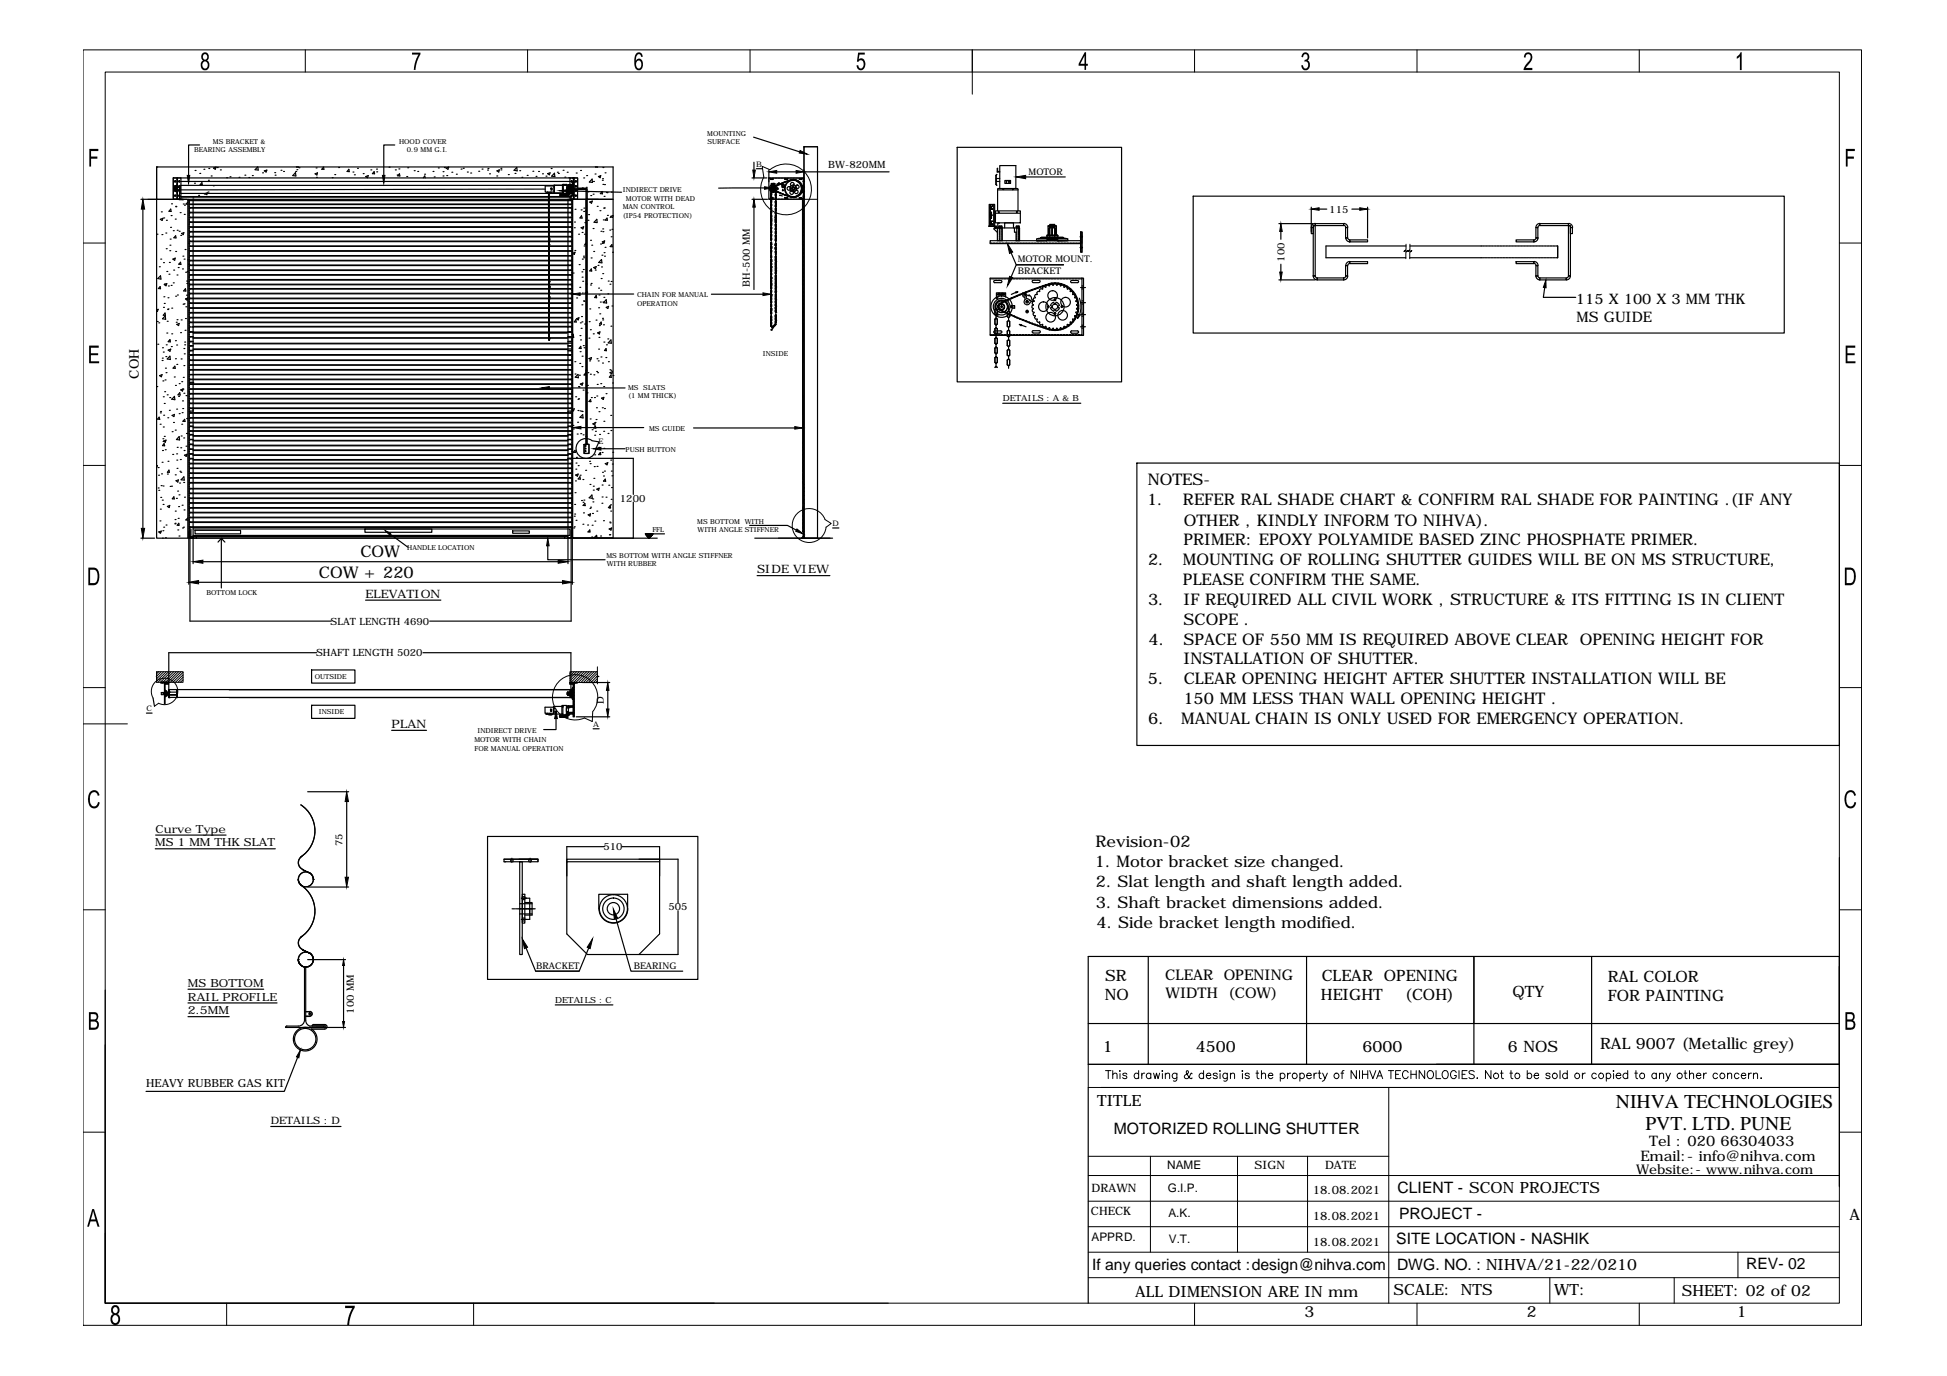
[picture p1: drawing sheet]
<svg xmlns="http://www.w3.org/2000/svg" width="420mm" height="297mm" viewBox="0 0 420 297" stroke-linecap="round" stroke-linejoin="round" font-family="sans-serif">
<defs><g id="words">
<g font-size="4.2">
<text x="348.7" y="239.2">NIHVA TECHNOLOGIES</text>
<text x="355.1" y="244">PVT. LTD. PUNE</text>
</g>
<g font-size="3.5">
<text x="247.7" y="104.7">NOTES-</text>
<text x="247.5" y="109.1">1.</text>
<text x="255.3" y="109.1">REFER RAL SHADE CHART &amp; CONFIRM RAL SHADE FOR PAINTING .(IF ANY</text>
<text x="255.5" y="113.5">OTHER , KINDLY INFORM TO NIHVA).</text>
<text x="255.4" y="117.7">PRIMER: EPOXY POLYAMIDE BASED ZINC PHOSPHATE PRIMER.</text>
<text x="68.8" y="124.8">COW + 220</text>
<text x="77.8" y="120.3">COW</text>
<text x="247.7" y="122">2.</text>
<text x="255.3" y="122">MOUNTING OF ROLLING SHUTTER GUIDES WILL BE ON MS STRUCTURE,</text>
<text x="247.7" y="130.6">3.</text>
<text x="255.3" y="126.3">PLEASE CONFIRM THE SAME.</text>
<text x="255.4" y="130.6">IF REQUIRED ALL CIVIL WORK , STRUCTURE &amp; ITS FITTING IS IN CLIENT</text>
<text x="255.4" y="134.9">SCOPE .</text>
<text x="247.9" y="139.2">4.</text>
<text x="255.4" y="139.2">SPACE OF 550 MM IS REQUIRED ABOVE CLEAR OPENING HEIGHT FOR</text>
<text x="255.4" y="143.4">INSTALLATION OF SHUTTER.</text>
<text x="247.7" y="147.7">5.</text>
<text x="255.5" y="147.7">CLEAR OPENING HEIGHT AFTER SHUTTER INSTALLATION WILL BE</text>
<text x="255.4" y="152">150 MM LESS THAN WALL OPENING HEIGHT .</text>
<text x="247.8" y="156.3">6.</text>
<text x="254.9" y="156.3">MANUAL CHAIN IS ONLY USED FOR EMERGENCY OPERATION.</text>
<text x="236.4" y="182.9">Revision-02</text>
<text x="236.3" y="187.2">1. Motor bracket size changed.</text>
<text x="236.5" y="191.6">2. Slat length and shaft length added.</text>
<text x="236.5" y="195.9">3. Shaft bracket dimensions added.</text>
<text x="236.6" y="200.3">4. Side bracket length modified.</text>
</g>
<g font-size="3.4">
<text x="238.4" y="215.8">NO</text>
<text x="238.5" y="211.7">SR</text>
<text x="285" y="216">HEIGHT</text>
<text x="285.2" y="211.8">CLEAR OPENING</text>
<text x="303.2" y="216">(COH)</text>
<text x="326.4" y="215.2">QTY</text>
<text x="346.9" y="211.9">RAL COLOR</text>
<text x="346.9" y="216.1">FOR PAINTING</text>
<text x="238" y="227">1</text>
<text x="258" y="227">4500</text>
<text x="294" y="227">6000</text>
<text x="325.4" y="227">6 NOS</text>
<text x="345.3" y="226.5">RAL 9007 (Metallic grey)</text>
<text x="240.4" y="244.9">MOTORIZED ROLLING SHUTTER</text>
<text x="301.6" y="257.6">CLIENT - SCON PROJECTS</text>
<text x="301.9" y="263.1">PROJECT -</text>
<text x="301.3" y="268.6">SITE LOCATION - NASHIK</text>
<text x="235.7" y="274.1">If any queries contact :design@nihva.com</text>
<text x="301.5" y="274.1">DWG. NO. : NIHVA/21-22/0210</text>
<text x="376.8" y="274">REV- 02</text>
</g>
<g font-size="3.3">
<text x="236.8" y="238.7">TITLE</text>
<text x="399.1" y="263.5">A</text>
<text x="245" y="280">ALL DIMENSION ARE IN mm</text>
<text x="300.7" y="279.6">SCALE: NTS</text>
<text x="335.4" y="279.5">WT:</text>
<text x="362.9" y="279.7">SHEET: 02 of 02</text>
<text x="281.5" y="284.3">3</text>
<text x="329.5" y="284.3">2</text>
<text x="374.8" y="284.3">1</text>
</g>
<g font-size="3.2">
<text x="251.5" y="211.5">CLEAR OPENING</text>
<text x="251.5" y="215.5">WIDTH (COW)</text>
</g>
<g font-size="3.1">
<text x="340.1" y="65.6">115 X 100 X 3 MM THK</text>
<text x="340.2" y="69.5">MS GUIDE</text>
<text x="354" y="250.5">Email:- info@nihva.com</text>
<text x="355.9" y="247.3">Tel : 020 66304033</text>
</g>
<g font-size="2.9">
<text x="29.9" y="81.8" transform="rotate(-90 29.9 81.8)">COH</text>
<text x="353.1" y="253.3">Website:- www.nihva.com</text>
</g>
<g font-size="2.5">
<text x="163.4" y="123.7">SIDE VIEW</text>
<text x="78.9" y="129">ELEVATION</text>
<text x="84.5" y="157.2">PLAN</text>
<text x="235.6" y="257.4">DRAWN</text>
<text x="251.9" y="252.4">NAME</text>
<text x="252" y="257.2">G.I.P.</text>
<text x="270.7" y="252.4">SIGN</text>
<text x="283.3" y="257.8">18.08.2021</text>
<text x="285.9" y="252.3">DATE</text>
<text x="235.4" y="262.4">CHECK</text>
<text x="252.2" y="262.7">A.K.</text>
<text x="283.3" y="263.3">18.08.2021</text>
<text x="235.6" y="267.8">APPRD.</text>
<text x="252.2" y="268.3">V.T.</text>
<text x="283.3" y="268.9">18.08.2021</text>
</g>
<g font-size="2.4">
<text x="33.6" y="179.8">Curve Type</text>
<text x="33.5" y="182.7">MS 1 MM THK SLAT</text>
<text x="40.6" y="213">MS BOTTOM</text>
<text x="40.6" y="216">RAIL PROFILE</text>
<text x="40.6" y="219">2.5MM</text>
<text x="31.6" y="234.6">HEAVY RUBBER GAS KIT</text>
</g>
<g font-size="2.2">
<text x="178.7" y="36.2">BW-820MM</text>
<text x="286.9" y="45.9">115</text>
<text x="277.2" y="56.5" transform="rotate(-90 277.2 56.5)">100</text>
<text x="161.8" y="61.9" transform="rotate(-90 161.8 61.9)">BH-500 MM</text>
<text x="133.8" y="108.3">1200</text>
<text x="71.3" y="134.9">SLAT LENGTH 4690</text>
<text x="68.2" y="141.7">SHAFT LENGTH 5020</text>
<text x="130.3" y="151.9" transform="rotate(-90 130.3 151.9)">D</text>
<text x="73.9" y="182.7" transform="rotate(-90 73.9 182.7)">75</text>
<text x="130.2" y="183.5">510</text>
<text x="144.2" y="196.5">505</text>
<text x="76.4" y="218.8" transform="rotate(-90 76.4 218.8)">100 MM</text>
<text x="58.4" y="242.7">DETAILS : D</text>
</g>
<g font-size="2">
<text x="222" y="37.8">MOTOR</text>
<text x="219.6" y="56.7">MOTOR MOUNT.</text>
<text x="219.6" y="59.1">BRACKET</text>
<text x="115.7" y="209.1">BRACKET</text>
<text x="136.8" y="209.1">BEARING</text>
</g>
<g font-size="1.8">
<text x="216.4" y="86.6">DETAILS : A &amp; B</text>
<text x="119.8" y="216.5">DETAILS : C</text>
</g>
<g font-size="1.7">
<text x="163.2" y="36.1">B</text>
<text x="129.2" y="95.9">E</text>
<text x="179.7" y="113.6">D</text>
<text x="31.6" y="153.6">C</text>
<text x="128" y="157">A</text>
</g>
<g font-size="1.5">
<text x="152.6" y="29.3">MOUNTING</text>
<text x="41.9" y="32.9">BEARING ASSEMBLY</text>
<text x="45.9" y="31.1">MS BRACKET &amp;</text>
<text x="86.1" y="31.1">HOOD COVER</text>
<text x="87.8" y="32.9">0.9 MM G.I.</text>
<text x="152.7" y="31.1">SURFACE</text>
<text x="134.4" y="41.5">INDIRECT DRIVE</text>
<text x="134.4" y="45.2">MAN CONTROL</text>
<text x="134.4" y="47">(IP54 PROTECTION)</text>
<text x="135.1" y="43.3">MOTOR WITH DEAD</text>
<text x="137.5" y="64.1">CHAIN FOR MANUAL</text>
<text x="137.5" y="66">OPERATION</text>
<text x="164.6" y="76.8">INSIDE</text>
<text x="135.5" y="84.1">MS</text>
<text x="135.5" y="86">(1 MM THICK)</text>
<text x="138.8" y="84.1">SLATS</text>
<text x="140.1" y="92.9">MS GUIDE</text>
<text x="135" y="97.5">PUSH BUTTON</text>
<text x="150.5" y="113">MS BOTTOM WITH</text>
<text x="87.9" y="118.7">HANDLE LOCATION</text>
<text x="140.8" y="114.9">FFL</text>
<text x="150.6" y="114.9">WITH ANGLE STIFFNER</text>
<text x="130.9" y="120.4">MS BOTTOM WITH ANGLE STIFFNER</text>
<text x="131" y="122.2">WITH RUBBER</text>
<text x="44.5" y="128.4">BOTTOM LOCK</text>
<text x="67.9" y="146.5">OUTSIDE</text>
<text x="68.8" y="154.1">INSIDE</text>
<text x="102.4" y="160.2">MOTOR WITH CHAIN</text>
<text x="103.1" y="158.3">INDIRECT DRIVE</text>
<text x="102.4" y="162.1">FOR MANUAL OPERATION</text>
</g>
</g></defs>
<!-- layer: 0 -->
<g fill="none" stroke="#000" stroke-width=".25">
<path d="M33.8 36h.1M33.8 36v6.8M37.4 38.4h1.6v4.6h-1.6zM37.6 39.2h.4M37.8 39v.4M38.2 38.4v4.6M38.3 38.4v4.6M38.5 39.2h.4M38.7 39v.4M39 39.2h84.5M42 39.6h.1M42.1 36.8h.1"/>
<path d="M43.1 31.3h-2.4v6.6M43.1 37.4h.1M43.6 39.4l.1 .5-.5-.1zM44 36.5h.1M44.9 39.2h.1M45 38.9h.1M45.1 36.4h.1M45.6 38h.1M46.1 36.3l.5-.2-.1 .4zM46.9 36.2h.1M47.6 36.7h.1M48.9 38.4h.1"/>
<path d="M49.6 38.2h.1M51.6 38.3h.1M52.8 37.8h.1M53.7 38.3h.1M54.5 37.9h.1M55.6 36l.1 .7-.7-.1zM56.7 37.3h.1M57 36.9l.6-.2-.2 .4zM59.3 37.3h.1M59.4 37.8h.1M60.6 36.8h.1M61.2 37h.1"/>
<path d="M63.8 37.3l.1 .7-.7-.1zM63.8 37h.1M64 36h.1M64 36h.4M64.1 36.6h.1M64.5 36.2h.1M68 37.5l.5-.2-.1 .5zM68.2 36.3h.1M68.3 38.3h.1M69.8 36.1l.1 .4h-.5zM71.7 38.4h.1M72.2 37.7h.1"/>
<path d="M73.1 36.2h.1M75.3 36.5l.1 .6-.5-.1zM76.2 37.1h.1M76.5 37.7h.1M77.1 36.3h.1M78.4 37.5h.1M78.9 38.1l.6-.2-.2 .5zM80 36.7h.1M80.7 37.1l.1 .4h-.4zM81.3 36.5h.1M81.3 37.1h.1M84 36.1h.1"/>
<path d="M85.2 31.3h-2.4v6.6M85.3 36.7h.1M85.7 37.8h.1M86.1 36.5h.1M86.2 37.5l.1 .5-.5-.1zM87.8 38.1h.1M88 36.2h.1M89.4 36.8h.1M90.1 37h.1M91.3 38.4l.4-.4 .1 .4M91.6 37.6h.1M93.4 37h.1"/>
<path d="M93.7 38.2h.1M94.6 36.3h.1M95.6 37.1h.1M95.6 38h.1M95.9 36.2h.1M96.3 36.3l.5-.2-.1 .4zM96.4 37.9h.1M97.5 37.2h.1M98.5 37.6h.1M99.5 36.5h.1M100 36.3h.1M100.9 37.1h.1"/>
<path d="M101.6 37.4h.1M103.3 37h.1M104 36.5h.1M105.2 36.7h.1M105.3 36.4h.1M105.6 37.5h.1M107.2 38h.1M107.2 36.9l.6-.2-.2 .4zM108.1 36.3h.1M108.1 36.7h.1M109.7 37.7h.1M110.9 36.8l.6-.6 .1 .7z"/>
<path d="M111.1 37.4h.1M112.2 36.8h.1M112.6 38.3h.1M113.8 37.9h.1M115 37h.1M115.7 38.1h.1M116.2 37h.1M117.1 37.5h.1M117.8 38h.1M118.2 37.5l.5-.2-.2 .4zM118.9 36.4h.1M119.6 37.4l.1 .7-.6-.1z"/>
<path d="M119.6 40v1.6M120.3 37.2h.1M120.5 37.4h.1M121.4 39.8h.9v2h-.9zM121.4 40h-1.9v1.6h1.9M121.5 36.8h.1M121.6 39.8v2M121.9 38.2h.1M122.4 37.2h.1M122.7 39.9h.1M122.7 38.4h.1M122.7 39.8v2.1"/>
<path d="M122.8 39.9l-.2 .2M122.9 39.9h.3M123 39.8v-1.4h1.6v4.6h-1.6v-1.2M123.3 39.9h.3M123.4 39v.4M123.6 39.5l-.1 1.2v-1v.1l.1 2.2M123.6 39.5h.1M123.6 39.3h.2v2.8h-.2zM123.7 39.9h.1M123.8 38.5l-.2-.1h.2v4.6M123.8 39.3h.1M123.8 39.3l-.1 1.4"/>
<path d="M123.8 38.4v4.6M123.8 39.8l-1.2 .1v.2h.1M123.8 40h.1M123.9 38.4v4.6M124.1 39.2h.3M124.3 39v.4M124.3 37.4h.1M125.3 36.8h.1M126 38.4h.1M126.6 37.9h.1M127.8 38.7l.1 .7-.7-.1zM128.1 39.2h.1"/>
<path d="M128.4 37.6h.1M128.5 36h.1M128.5 36h.4M129.1 38.1l.5-.2-.1 .5zM130 38.9h.1M130 38.6h.1M130.1 36.2h.1M130.1 39.8h.1M130.4 39.8h.1M130.6 37.3h.1M162.6 29.6l10 3.2M163.2 36.4h1.3"/>
<path d="M165.9 38.5h.5M166.3 38.6h.5M166.3 38.5v.2h.5v-.2M166.6 39.7l.5 .1zM166.6 39.6h.1M166.6 38.5h.4M166.6 39.7h.1M166.7 39.6h.1M166.9 39.6v.1zM167 39.7h.1M167 39.6h.1M167.1 39.7h.1"/>
<path d="M167.2 39.9v-.3h-.8v.3M167.2 38.5h.5M167.9 38.5h.4M167.9 39.9h.1M168 39.5h.2zM168 39.6l-.3 .1M168.1 39.8h.1M168.3 39.7h.1M168.5 38.5h.4M168.6 39.6h.1M168.7 40l.1 .5 .7-.3M168.8 39.9l.1-.2-.2-.1-.1 .2 .1 .1"/>
<path d="M168.8 39.6h.1M168.8 39.9l.1 .2M169 39.8h.1M169.1 39.4h.1M169.1 39.8l.2 .3M169.1 38.5h.5M169.3 39.3h.1M169.4 38.6h.5M169.4 38.5v.2h.5M169.6 40l-.1 .2M169.6 39.3h.1M169.6 39.9h.1"/>
<path d="M169.7 39.7l-.2 .1 .1 .2M169.8 39.7h-.1M169.8 39.2h.1M169.8 38.5h.4M169.9 39.5l-.2 .2M169.9 38.5v.2M170 39.4h-.1M170 39.1h.1M170.2 39.3l-.2-.1-.1 .3M170.2 39h.1M170.2 39.2h.1M170.4 39.1h-.2v.2"/>
<path d="M170.4 38.5h.4M170.4 39h.1M170.5 39.1h-.1M170.7 38.9h.1M170.7 39h-.3v.1M170.8 38.8l-4.1 1.6M170.8 38.9a1.84 1.84 0 0 1 2.2 1.8 1.84 1.84 0 0 1-2.2 1.8M170.9 38.8h.1M171 39l-.3-.1v.1M171 39l.1-.2 .2 .2M171 38.5h.5M171.1 38.9h-.1"/>
<path d="M171.2 38.8h.1M171.3 38.9h.4l.2 .2M171.4 38.8h.1M171.6 39h.1M171.7 38.9h.1M171.7 38.5h.4M171.9 39.1h.3l-.1 .2M171.9 39h.1M172.1 39.1h.1M172.2 39.2h.1M172.2 39.3l.1-.1 .1 .3M172.3 38.5h.4"/>
<path d="M172.4 39.4h.1M172.4 39.5l.4 .3-.1 .1M172.4 39.3h.1M172.5 38.6h.5M172.5 38.5v.2h.5M172.6 39.7h.1M172.6 39.5h.1M172.8 39.9h.1M172.8 40l.2 .5h-.1M172.8 39.7h.1M172.9 40h.1M172.9 38.5h.5"/>
<path d="M173 38.5l.1 .1-.1 .1M173.2 40l.1 .7-.1 .6M173.2 39.1h.3M173.4 38.4h-7.5v4.6h7.5M173.4 38.4h.1v4.6h-.1M173.4 38.4v4.6M173.4 39.3h.1M173.4 39h.1M173.5 31.7h2.9v84.5h-2.9zM173.5 39.1h.1M206.6 31.8h35.4v50.6h-35.4zM215.1 37.6v2.4l-.2-.2v-1.9z"/>
<path d="M215.7 37h-.4l-.1-.7v.8h.5M215.7 38.5h-.7v.7h.7M216.8 39h1.3v.6h-1.3zM217.1 39.3h.1zM217.7 39.3h.1zM221.3 38.2h8.6M33.8 43h.1M33.9 50.6h.1M34.4 57.6h.1M34.6 47.3l.6-.2-.2 .5zM34.6 59.5l.1 .8-.6-.2zM34.7 55.9h.1"/>
<path d="M34.8 45.7h.1M34.9 50.6h.1M35.3 56.7h.1M35.3 47h.1M35.8 50.3h.1M35.9 53.7h.1M35.9 47.6h.1M36 58.6h.1M36.5 59.2h.1M36.5 56.7h.1M36.6 54.1h.1M36.7 52.9h.1"/>
<path d="M36.7 51.6h.1M36.8 49.1h.1M36.8 45.1l.1 .5h-.4zM36.9 46.5h.1M37 44h.1M37.3 55.9l.5-.2-.1 .5zM37.4 49.8h.1M37.4 42.8v-4.4h87.2v2.3h2.1v2.3h5.6h-94.9M37.5 58.3h.1M37.5 40.7h.3M37.6 40.2l.6 .1M37.6 42.3h.4"/>
<path d="M37.6 41.2h.6M37.7 41h.5M37.8 41.2l.4 .1M37.8 40.1v1.3M37.8 42.1v.3M37.8 40.2h.2M37.8 47.3h.1M37.9 54.3h.1M37.9 44.5h.1M37.9 40.7h.4M37.9 50.9l.1 .5-.5-.1zM37.9 44.6h.1"/>
<path d="M38 41.2h.2M38 40h.2v1.4h-.2zM38 40.4h-.3v.6h.3M38 40.1h.2M38.1 40.2h.1M38.2 59.4h.1M38.2 49.7h.1M38.5 57.8h.1M38.5 40.2h.4M38.5 42.3h.4M38.5 41.2h.4M38.7 49.9h.1"/>
<path d="M38.7 43.1h.7M38.7 42.1v.3h84.5v.6M38.7 40.1v.3M38.7 41v.4M38.7 41.1l.2 .1M38.7 40.5h-1.2v.5h1.2M38.7 40v3M38.7 40.6h.2M38.9 45.9h.1M38.9 40v1.8M39 56.6v.5l-.4-.1zM39 50.8h.1"/>
<path d="M39 40h84.4v1.8h-84.4M39 42.6h84.2M39.2 50.4l.5-.2-.1 .4zM39.4 58.1h.1M39.4 43.1h.1M39.5 55.3h.1M39.6 44h.1M39.7 55.9h.1M39.8 46.3h.1M39.8 44.3h.1M39.9 53.9h.1M40.1 58.8h.1"/>
<path d="M40.4 58.6h.1M40.5 56.1h.1M40.5 43.2h82.2M40.5 43.7l-.4 .3 .4 .1M40.5 43v73.2M40.7 52.5h.1M40.7 57.1h.1M40.7 43v73.2M40.9 43.1v.2h81.8M40.9 43.5v.3M40.9 44v.3M40.9 44.5v.3"/>
<path d="M40.9 44.9v.3M40.9 45.4v.3M40.9 45.9v.3M40.9 46.3v.4M40.9 46.8v.3M40.9 47.3v.3M40.9 47.8v.3M40.9 48.2v.4M40.9 48.7v.3M40.9 49.2v.3M40.9 49.7v.3M40.9 50.1v.4"/>
<path d="M40.9 50.6v.3M40.9 51.1v.3M40.9 51.6v.3M40.9 52v.4M40.9 52.5v.3M40.9 53v.3M40.9 53.5v.3M40.9 53.9v.4M40.9 54.5v.3M40.9 54.9v.3M40.9 55.4v.3M40.9 55.9v.3"/>
<path d="M40.9 56.4v.3M40.9 56.8v.3M40.9 57.3v.3M40.9 57.8v.3M40.9 58.3v.3M40.9 58.7v.3M40.9 59.2v.3M40.9 59.7v.3M40.9 44.2h81.8M40.9 44h81.8M41.1 59.3h-.1l.1 .1M41.1 58.3h-.1l.1 .1"/>
<path d="M41.1 57.2h-.1l.1 .1M41.1 56.2h-.1l.1 .1M41.1 55.2h-.1l.1 .1M41.1 54.1h-.1l.1 .1M41.1 53.1h-.1l.1 .1M41.1 52h-.1l.1 .2M41.1 51h-.1l.1 .2M41.1 50h-.1l.1 .1M41.1 49h-.1l.1 .1M41.1 47.9h-.1l.1 .1M41.1 46.9h-.1l.1 .1M41.1 45.8h-.1l.1 .1"/>
<path d="M41.1 44.8h-.1l.1 .1M41.2 59.4h.2M41.2 59.3h.2M41.2 58.4h.2M41.2 58.3h.2M41.2 56.3h.2M41.2 56.2h.2M41.2 55.3h.2M41.2 55.2h.2M41.2 54.2h.2M41.2 53.2h.2M41.2 53.1h.2"/>
<path d="M41.2 52.2h.2M41.2 52h.2M41.2 51.2h.2M41.2 51h.2M41.2 50.1h.2M41.2 50h.2M41.2 49.1h.2M41.2 49h.2M41.2 48h.2M41.2 47.9h.2M41.2 47h.2M41.2 46.9h.2"/>
<path d="M41.2 45.9h.2M41.2 45.8h.2M41.2 44.9h.2M41.2 44.8h.2M41.2 54.1h.2M41.2 57.3h.3M41.2 57.2h.3M41.5 59.4h81.2M41.5 59.3h81.2M41.5 58.4h81.2M41.5 58.3h81.2M41.5 57.3h81.2"/>
<path d="M41.5 57.2h81.2M41.5 56.3h81.2M41.5 56.2h81.2M41.5 55.3h81.2M41.5 55.2h81.2M41.5 54.2h81.2M41.5 53.2h81.2M41.5 53.1h81.2M41.5 52.2h81.2M41.5 52h81.2M41.5 51.2h81.2M41.5 51h81.2"/>
<path d="M41.5 50.1h81.2M41.5 50h81.2M41.5 49.1h81.2M41.5 49h81.2M41.5 48h81.2M41.5 47.9h81.2M41.5 47h81.2M41.5 46.9h81.2M41.5 45.9h81.2M41.5 45.8h81.2M41.5 44.9h81.2M41.5 44.8h81.2"/>
<path d="M41.5 54.1h81.2M41.6 42.7h.1M41.7 43v72.8M42.9 42.2h.1M44.1 41.9h.1M44.3 41.8l.5-.2-.2 .5zM44.9 41.5h.1M46 40.1h.1M117.7 40.8l-78.7 .2M118.2 41.5v.1l-.3 .1h.3v-.2M118.4 41.7h.1M118.5 41.8l.8-.1z"/>
<path d="M118.5 41.7h.1M118.8 41.5v.3h.2v-.3M118.8 41.7h.1M118.9 40.6h.2v.4h-.2zM119.1 40.7h.1M119.1 40.9h.1M119.3 41.7h.1M119.5 40.1h-1.8v1.4h1.8M119.6 40.4h.1M119.6 41.2h.1M120.8 42h1.8M120.9 42.2l1.6 .1z"/>
<path d="M121 42v.2zM121 42.1h.1M121.1 42.1h.1M121.2 42.1h.1M121.2 42.1v.1v-.1M121.5 40.1h.1M121.5 40.8h.1M121.5 41.5h.1M121.5 42.1h.1M121.6 42.1h.1M121.7 42.1v.1zM121.8 42.1h.1"/>
<path d="M121.9 42.1h.1M122.2 42.1v.1zM122.3 42.1h.1M122.3 41.5h.1M122.4 42.1h.1M122.3 41.6l1.5 .1M122.4 42v.2zM122.4 41.2l11.7 .3M122.4 40.4v.6M122.4 40.5h.1M122.4 40.5v.5M122.4 41h.1"/>
<path d="M122.4 40.8h.1M122.5 40.4l-.1 .2h.3M122.5 40.6h-.1M122.6 43.1h.8v.2M122.6 41.9v.4M122.6 43v73.2M122.6 41.7h.1h-.1v.6zM122.6 41.9h-1.8v.4h1.8M122.6 42.3h.1M122.6 40.5h1.2M122.6 40.1h.2M122.6 41h.7"/>
<path d="M122.7 40.8h-.3l.1 .3M122.7 40.8h.1M122.7 41.3h.1M122.7 41.5h.1M122.7 40.1h.1M122.7 41.8h.1M122.7 40.4h-.4v.7h.4M122.7 41.9h.1M122.7 41.7h.1M122.8 57.3h.2M122.8 57.2h.2M122.8 41.3h-.2l.1 .2"/>
<path d="M122.8 59.4h.2M122.8 59.3h.2M122.8 58.4h.2M122.8 58.3h.2M122.8 56.3h.2M122.8 56.2h.2M122.8 55.3h.2M122.8 55.2h.2M122.8 54.2h.2M122.8 53.2h.2M122.8 53.1h.2M122.8 52.2h.2"/>
<path d="M122.8 52h.2M122.8 51.2h.2M122.8 51h.2M122.8 50.1h.2M122.8 50h.2M122.8 49.1h.2M122.8 49h.2M122.8 48h.2M122.8 47.9h.2M122.8 47h.2M122.8 46.9h.2M122.8 45.9h.2"/>
<path d="M122.8 45.8h.2M122.8 44.9h.2M122.8 44.8h.2M122.8 54.1h.2M122.8 44.2h.2M122.8 44h.2M122.8 43.3h.2M122.8 43.2h.2M122.9 40.1h.3M122.9 41.3h.3M122.9 41.5h.3M123.1 41.7l-.4 .2"/>
<path d="M123.1 43.2h.1l-.1 .1M123.1 44h.1l-.1 .2M123.1 59.3h.1l-.1 .1M123.1 58.3h.1l-.1 .1M123.1 57.2h.1l-.1 .1M123.1 56.2h.1l-.1 .1M123.1 55.2h.1l-.1 .1M123.1 54.1h.1l-.1 .1M123.1 53.1h.1l-.1 .1M123.1 52h.1l-.1 .2M123.1 51h.1l-.1 .2M123.1 50h.1l-.1 .1"/>
<path d="M123.1 49h.1l-.1 .1M123.1 47.9h.1l-.1 .1M123.1 46.9h.1l-.1 .1M123.1 45.8h.1l-.1 .1M123.1 44.8h.1l-.1 .1M123.2 42.3h.3M123.3 40.4h-.8v.2l.8-.2M123.3 41h-.6v-.2h-.2v.3h.8M123.3 40.3v.9M123.3 40.7h-.9h.9M123.3 40v1.8M123.3 40.1h.3"/>
<path d="M123.3 41.3h.3M123.3 41.5h.3M123.3 40.2h.2v1h-.2M123.4 42.1v.3M123.4 43.5v.3M123.4 44v.3M123.4 44.5v.3M123.4 44.9v.3M123.4 45.4v.3M123.4 45.9v.3M123.4 46.3v.4M123.4 46.8v.3"/>
<path d="M123.4 47.3v.3M123.4 47.8v.3M123.4 48.2v.4M123.4 48.7v.3M123.4 49.2v.3M123.4 49.7v.3M123.4 50.1v.4M123.4 50.6v.3M123.4 51.1v.3M123.4 51.6v.3M123.4 52v.4M123.4 52.5v.3"/>
<path d="M123.4 53v.3M123.4 53.5v.3M123.4 53.9v.4M123.4 54.5v.3M123.4 54.9v.3M123.4 55.4v.3M123.4 55.9v.3M123.4 56.4v.3M123.4 56.8v.3M123.4 57.3v.3M123.4 57.8v.3M123.4 58.3v.3"/>
<path d="M123.4 58.7v.3M123.4 59.2v.3M123.4 59.7v.3M123.4 41h.3M123.5 43v73.2M123.6 42h.1M123.6 54.7l.5-.2-.2 .4-.3-.2M123.7 58.9h.1M123.7 41.3h.1M123.7 41.5h.1M123.7 40.7l.1 1.4M123.8 40.1l-1.1 .2"/>
<path d="M123.8 42.1h.1M123.8 41.2l-1.2 .1v.2h.1M123.8 43h-.2M123.8 41.4h.1M123.8 41.5h.1M123.8 41h.1M123.8 40.1h-.1M123.9 49.2h.1M124 47.9h.1M124.1 54.1h.1M124.1 40.2h.3M124.1 42.3h.3"/>
<path d="M124.1 41.2h.3M124.1 45.2h.1M124.3 40.1v.3M124.3 41v.4M124.3 42.1v.3M124.9 50.6h.1M125 57.1h.1M125.4 45.3h.1M125.4 49.2l.6-.2-.2 .4zM125.5 46.6l.1 .5-.4-.1zM125.6 58.7h.1M125.6 59.8h.1"/>
<path d="M125.6 50.2h.1M125.7 40.6h.1M125.7 55.9h.1M125.9 58.2h.1M125.9 55.3h.1M126 55.6h.1M126 45.6h.1M126 44.9h.1M126 53.1h.1M126.1 50.6h.1M126.2 48.1h.1M126.3 45.5h.1"/>
<path d="M126.5 43h.1M126.5 47.6h.1M126.5 52.5l-.3 .3h.3M126.5 40.4h.1M126.7 43v52.9h.4v2h-1.1v-2h.5v-52.9h-2.9v73.1M126.9 41.4h.1M126.9 47.6h.1M127 46.3h.1M127.3 43.6l.5-.2-.2 .5zM127.4 51.9h.1M127.5 42.2h.1M127.6 55.7h.1"/>
<path d="M127.6 58.1l.1 .4h-.4zM127.7 52.9h.1M128 41.9h.1M128 49.3h.1M128.1 54.3h.1M128.1 57.8l.6-.3-.2 .5zM128.5 58.3h.1M128.8 47.3l.1 .8-.7-.1zM128.9 44.5h.1M129 57.3h.1M129.5 45.5h.1M129.6 52.7h.1"/>
<path d="M129.7 49.9h.1M129.8 57.6h.1M129.8 56l.1 .7h-.7zM129.9 55.1h.1M129.9 41.3l.1 .5h-.4zM130 52.5h.1M130 52.2l.5-.2-.1 .5zM130.1 59.1h.1M130.1 49.4h.1M130.1 50h.1M130.2 47.5h.1M130.3 44.9h.1"/>
<path d="M130.4 42.4h.1M130.4 54.5h.1M130.4 44.9h.1M130.4 55.3h.1M130.6 53.4h.1M130.9 41.5h.1M131 41.6h.1M131 47.1l.1 .5-.5-.1zM131.1 46.5h.1M131.6 49.7h.1M131.7 46.9h.1M131.9 51.1h.1"/>
<path d="M131.9 41.5h.1M132.1 49.5h.1M132.1 52.8v.5l-.4-.1zM132.2 54.5h.1M132.3 46.5l-.5 .2 .4 .3 .1-.3M165 40.6h-9.9M165.9 43h.5M166.2 42.7h.7l-.6 .2zM166.4 53.7v.2M166.6 40.7h.1M166.6 43h.4M166.6 40.7l.1 .2"/>
<path d="M166.6 40.9h.1M166.6 40.6v.1M166.6 40.7l.1 .1M166.7 40.5v.1M166.7 40.5h.1M166.7 40.8h.1M166.7 40.4a17.6 17.6 0 0 1 4.5-1.7 1.95 1.95 0 0 1 1.8 2.5 1.95 1.95 0 0 1-2.8 1.2l-3.5-1.4-.1-.3zM166.7 40.5l-.1 .2M166.7 40.9h.1M166.7 40.4l-.1 .3 .1 .2 4.1 1.6M166.8 40.9h.1M166.8 40.5h.1"/>
<path d="M166.8 40.4v.1M166.9 40.9h.1M166.9 40.5l.1 .1M166.9 40.4h.1M166.9 41h.1M166.9 40.4v.1M167 40.9h.1M167 40.5h.1M167 40.9h-.2M167.1 40.8h-.1M167.1 40.7l-.1 .2M167.1 40.5v.1"/>
<path d="M167.1 40.7v.1M167.1 40.7h.1M167.1 40.3h.1M167.1 41.2h.1M167.2 43h.5M167.4 56.5h.1M167.4 57.8h.1M167.4 58.5h.1M167.4 40.1h.1M167.4 41.3h.1M167.4 53.9v.3M167.7 40h.1"/>
<path d="M167.7 41.4h.1M167.7 40.6h.2v.2M167.7 40.8h.2M167.9 43h.4M167.9 40.6v.2M167.9 41.5h.1M168.1 41.6h.1M168.3 42.1l.2 .1zM168.3 41.7h.1M168.5 42.2l.3 .1M168.5 43h.4M168.6 41.8h.1"/>
<path d="M168.8 41.9h.1M168.9 40.1l.3 .1M169.1 42h.1M169.1 43h.5M169.2 40.2h.1M169.2 40.2h.3M169.3 42.1h.1M169.3 42.6l.7 .1-.1 .2-.5-.1zM169.4 40.6h-.1l.1 .3M169.4 40.9l-.1 .1 .2 .2M169.4 40.8h.1M169.4 40.5h.1"/>
<path d="M169.5 40.3l-.2 .2h.1M169.5 41.2l.1 .3M169.5 41.1h.1M169.6 42.1h.1M169.6 41.4l-.1 .2 .2 .1M169.7 41.8l.2 .1M169.7 41.7h.1M169.8 42.2h.1M169.8 43h.4M169.9 41.9h.1M169.9 42v.1h.3M170 42.3h.1"/>
<path d="M170.2 42.1h.1M170.2 42.2v.1l.2 .1h.3M170.2 42.4h.1M170.4 43h.4M170.4 42.3h.1M170.4 42.5h.1M170.7 42.6h.1M170.7 42.4h.1M170.7 42.4l.2 .2 .4-.1M170.8 40.6v.2M170.8 40.8l.3 .2M171 42.6h.1"/>
<path d="M171 42.4h.1M171 43h.5M171.1 41.1v-.1l.2 .1M171.2 40.5l-.1-.2-.3 .3M171.3 40.4l-.1 .1M171.3 40.3l.2 .3M171.3 42.6h.1M171.4 42.4h-.1M171.5 40.6v.2M171.5 40.8l-.2 .2M171.6 42.4l-.3 .1M171.6 42.6h.1"/>
<path d="M171.7 42.4h-.1M171.7 43h.4M171.8 42.5h.1M171.9 42.3v.1h-.3M172.1 42.4h.1M172.2 42.2v.1h-.3M172.3 42.2h.1M172.3 43h.4M172.4 42v.1h-.2M172.4 41.9h.1M172.5 42.1h.1M172.6 41.7h.1"/>
<path d="M172.6 41.9h.1M172.7 41.5l.1 .1-.4 .3M172.8 41.7h.1M172.9 40.2h.1M172.9 41.1h.1M172.9 40.6l.1 .4-.1 .4h-.1M172.9 41.5h.1M172.9 40.5h.1M172.9 40.8h.1M172.9 41.3h.1M172.9 43h.5M173 42.6l-.6 .1 .6 .2"/>
<path d="M173 40.1h.1M173 42.6l.1 .1-.1 .2M173 41.1h.1M173 40.4h.1M173.1 40.8h.1M173.1 40.6h.1M173.1 41.3l.1 .1-.2 .2zM173.2 40.4h.3M173.2 41.3h.3M173.2 42.3h.3M173.4 42.4h.1M173.4 40.5h.1"/>
<path d="M173.4 41.5h.1M173.4 40.2h.1M173.4 42.2h.1M173.4 41.2h.1M173.5 41.3h.1M173.5 40.4h.1M173.5 42.3h.1M213.4 48.8h1.7v.4h-.5h.4v-.3zM213.5 48.8v-4.7h1.1v4.7M213.5 48.7h1.1M213.6 44.3l.1 4.3zM213.7 52h19.5v.6h-19.5z"/>
<path d="M213.7 52.5h.4M213.7 44.5h.5v.1h-.5zM213.7 44.7h.3v.1h-.3zM213.7 44.9l.2 .1zM213.7 45.1l.5 .1zM213.7 45.8h.3v.1h-.3zM213.7 46.1l.3 .1zM213.7 46.3h.3zM213.7 46.4l.4 .1zM213.7 48.3h.5v.1h-.5zM213.7 48.1h.3v.1h-.3zM213.7 47.9l.2 .1z"/>
<path d="M213.7 47.7l.5 .1zM213.7 47h.3v.1h-.3zM213.7 46.8h.3zM213.7 46.5l.3 .1zM214.3 52.5h.4M214.4 44.1v4.6M214.8 45.5h5.4v2.6h-5.4zM214.8 46h5.4M214.8 49.2h.1M214.9 49.1v.2M214.9 52.5h.5M215.2 49.2v2.8h1.1v-2.8"/>
<path d="M215.3 45.5v-4.7l.1-.1h4.2l.1 .1v4.7M215.3 41h4.4M215.3 48.1v1.1M215.4 45.8l.2 .1zM215.5 48.1v.1l.1-.1M215.5 49.2v-.3h.7v.3M215.6 52.5h.4M215.7 49.2v.1M215.7 49.4v.3M215.7 49.8v.3M215.7 50.1v.3M215.7 50.5v.3"/>
<path d="M215.7 50.9v.3M215.7 51.3v.3M215.7 51.7v.3M215.7 48.9v.3M215.7 40.7v-5h3.5v5M216 48.9v.4M216 49.4v.3M216 49.8v.3M216 50.1v.3M216 50.5v.3M216 50.9v.3M216 51.3v.3"/>
<path d="M216 51.7v.3M216.2 52.5h.4M216.2 48.8h-.6M216.4 40.8l.2 .1zM216.8 49.2v-1.1h1.9v1.1M216.8 52.5h.5M217.5 52.5h.4M218.1 52.5h.4M218.2 54.6l1.1 2.6h10.2h-10.2l-1.1 2.6M218.5 40.8l.1 .1zM218.8 52.5h.4M218.9 49.2v.9h.4v1.9h.7v-2.8h-5.5v.3l.7 .7"/>
<path d="M219.3 49.2v-.3h.6v.3M219.3 45.7l.2 .1zM219.4 52.5h.4M219.4 48.9v.4M219.4 49.4v.3M219.4 49.8v.3M219.4 50.1v.3M219.4 50.5v.3M219.4 50.9v.3M219.4 51.3v.3M219.4 51.7v.3M219.8 48.9v.4"/>
<path d="M219.8 49.4v.3M219.8 49.8v.3M219.8 50.1v.3M219.8 50.5v.3M219.8 50.9v.3M219.8 51.3v.3M219.8 51.7v.3M220 48.8h-.7M220 52.5h.4M220.7 52.5h.4M221.3 52.5h.4M221.9 52.5h.4"/>
<path d="M222.6 52.5h.4M223.2 52.5h.4M223.8 52.5h.5M224 51.5l3.1-.1h-2.6l.3-.2h4.6l.2 .2h-2.5l3 .1zM224 51.5h-.3v.4l3.4-.1M224.5 52.5h.4M225.1 52.5h.4M225.7 52.5h.5M225.8 52h2.5M225.9 50.9v.3h2.4v-.3M226 50.7h2.2l.1 .2h-2.4zM226.2 50.7v-1.9h.6v.4h-.4v1.5"/>
<path d="M226.2 48.8l.6-.1v.5M226.3 48.7h1.5zM226.4 52.5h.4M226.4 48.7h1.3M226.5 49.2v1.5M226.5 49.1v-.7h1.1v.7M226.5 49.2v.3M226.5 49.5v.3M226.5 49.9v.3M226.5 50.3v.3M226.5 50.7v.3M226.5 51.1v.3"/>
<path d="M226.5 51.4v.3M226.5 51.8v.2M226.8 48.7v.1M227 52.5h.4M227 50.7v-2v2M227.1 51.8h1l.2 .2 2.1-.1M227.1 51.8h-1.1l-.2 .2-2.1-.1M227.3 48.7l.1 .1M227.6 49.2v.3M227.6 49.5v.3M227.6 49.9v.3M227.6 50.3v.3"/>
<path d="M227.6 50.7v.3M227.6 51.1v.3M227.6 51.4v.3M227.6 51.8v.2M227.6 52.5h.5M227.6 49.2v1.5M227.7 50.7v-1.5h-.3v-.4h.6v1.9M228 48.8l-.7-.1 .1 .5M228.3 52.5h.4M228.9 52.5h.4M229.5 52.5h.5M230.1 51.5h.3v.4l-3.3-.1"/>
<path d="M230.2 52.5h.4M230.8 52.5h.4M231.5 52.5h.4M232.1 52.5h.4M232.7 52.5h.5M233.1 53.4h.5M233.1 51.1h.5M233.2 50.1h.3v4.4M233.2 50.1h.3v4.4h-.3zM233.2 53.6h.3M233.2 53.3h.3M233.2 50.9h.3"/>
<path d="M233.2 51.3h.3M233.5 50.1v2.4M257.5 42.3h127.5v29.6h-127.5zM276 48.3h7.4M276.4 50v1.7M276.4 57v1.7M283 49.1h.4v1.3h-.4zM283 44.7v5.3M283.4 59.6a.87 .87 0 0 0 .9 .8M283.4 48.7h.4v10.9h-.4zM283.8 59.6l.1 .2 .4 .2M283.8 48.3h6.2v.4h-6.2z"/>
<path d="M283.8 48.2a.87 .87 0 0 0-.8 .9M283.8 48.7h-.2l-.2 .4M284.7 45.1h1.6M290 48.2a.87 .87 0 0 1 .8 .9M290 48.7h.2l.2 .4M290.4 57.3h.4v2.3h-.4zM290.4 49.1h.4v2.3h-.4zM290.4 59.6l-.2 .3-.2 .1M290.4 51.3a.87 .87 0 0 0 .9 .9M290.8 59.6a.87 .87 0 0 1-.8 .8M290.8 51.3l.1 .3 .4 .2M291.3 56.5h3.8v.4h-3.8z"/>
<path d="M291.3 51.8h3.8v.4h-3.8zM291.3 56.9l-.4 .2-.1 .2M291.3 56.4a.87 .87 0 0 0-.9 .9M291.7 45.1h1.7M295.1 44.7v6.7M303.4 53.1h-17.3v2.5h17.3M304.2 55.6h15.5M304.3 53.1h15.4M319.8 53.1h.3M319.8 55.6h.3M320.1 53.1h.3M320.1 55.6h.3"/>
<path d="M320.5 53.1h.2M320.5 55.6h.2M320.8 53.1h.2M320.8 55.6h.2M321.1 53.1h.2M321.1 55.6h.2M321.4 53.1h.2M321.4 55.6h.2M321.7 53.1h.3M321.7 55.6h.3M322 53.1h.3M322 55.6h.3"/>
<path d="M322.4 53.1h.2M322.4 55.6h.2M322.7 53.1h.2M322.7 55.6h.2M323 53.1h.2M323 55.6h.2M323.3 53.1h.2M323.3 55.6h.2M323.7 53.1h.2M323.7 55.6h.2M323.9 53.1h.3M323.9 55.6h.3"/>
<path d="M324.3 53.1h.2M324.3 55.6h.2M324.6 53.1h.2M324.6 55.6h.2M324.9 53.1h.2M324.9 55.6h.2M325.2 53.1h.2M325.2 55.6h.2M325.6 53.1h.2M325.6 55.6h.2M325.9 53.1h.2M325.9 55.6h.2"/>
<path d="M326.2 53.1h.2M326.2 55.6h.2M326.5 53.1h.2M326.5 55.6h.2M326.8 53.1h.2M326.8 55.6h.2M327.1 53.1h.2M327.1 55.6h.2M327.2 56.5h3.8v.4h-3.8zM327.2 51.8h3.8v.4h-3.8zM327.5 53.1h.2M327.5 55.6h.2"/>
<path d="M327.8 53.1h.2M327.8 55.6h.2M328.1 53.1h.2M328.1 55.6h.2M328.4 53.1h.2M328.4 55.6h.2M328.7 53.1h.2M328.7 55.6h.2M329 53.1h.2M329 55.6h.2M329.4 53.1h.2M329.4 55.6h.2"/>
<path d="M329.7 53.1h.2M329.7 55.6h.2M330 53.1h.2M330 55.6h.2M330.3 53.1h.2M330.3 55.6h.2M330.6 53.1h.2M330.6 55.6h.2M330.9 53.1h.2M330.9 55.6h.2M331 56.9h.3l.2 .4M331 56.4a.87 .87 0 0 1 .9 .9"/>
<path d="M331.3 53.1h.2M331.3 55.6h.2M331.4 59.6v-2.3h.5v2.3M331.4 49.1h.5v2.3h-.5zM331.4 59.6h.5M331.4 59.6a.87 .87 0 0 0 .9 .8M331.5 51.3l-.2 .4-.3 .1M331.6 53.1h.2M331.6 55.6h.2M331.9 59.6v.2l.4 .2M331.9 53.1h.2M331.9 55.6h.2"/>
<path d="M331.9 51.3a.87 .87 0 0 1-.9 .9M332.2 53.1h.2M332.2 55.6h.2M332.3 48.3h6.2v.4h-6.2zM332.3 48.2a.87 .87 0 0 0-.9 .9M332.3 48.7l-.4 .2v.2M332.5 53.1h.3M332.5 55.6h.3M332.8 53.1h.3M332.8 55.6h.3M333.2 53.1h.2M333.2 55.6h.2"/>
<path d="M333.5 53.1h.2M333.5 55.6h.2M333.8 53.1h.2M333.8 55.6h.2M334.1 53.1h.2M334.1 55.6h.2M334.4 53.1h.3M334.4 55.6h.3M334.7 53.1h.3M334.7 55.6h.3M335.1 53.1h.2M335.1 55.6h.2"/>
<path d="M335.4 53.1h.2M335.4 55.6h.2M335.7 53.1h.2M335.7 55.6h.2M336 53.1h.1v2.5h-.1M338.5 48.7h.4v10.9h-.4zM338.5 59.6l-.3 .3-.2 .1M338.5 48.2a.87 .87 0 0 1 .9 .9M338.5 48.7h.2l.2 .4M338.9 49.1h.4v1.3h-.4zM338.9 59.6a.87 .87 0 0 1-.9 .8M33.8 66.9l.3-.1-.1 .4-.2-.1"/>
<path d="M33.9 69.4h.1M34.1 74.3h.1M34.3 69.7h.1M34.6 61.9v.4h-.4zM35 77.8h.1M35 77.3h.1M35.1 75.1h.1M35.1 68.8l.6-.6v.7zM35.2 76h.1M35.3 66.4h.1M35.4 64.1h.1M35.4 65.5h.1"/>
<path d="M35.4 61.4l.6-.2-.2 .5zM35.5 61.3h.1M35.6 67.6l.1 .5-.5-.1zM35.7 79.5h.1M35.8 77h.1M35.9 74.4h.1M36 71.9h.1M36.1 69.4h.1M36.2 66.8h.1M36.3 64.3h.1M36.3 66.7h.1M36.3 75.6l.5-.2-.1 .4z"/>
<path d="M36.3 61.7h.1M36.5 73.5h.1M36.7 73.3l.1 .5h-.5zM36.7 76.9l.1 .7-.7-.1zM36.9 61.6h.1M37 74.8h.1M37.1 66.5h.1M37.1 72.1h.1M37.4 61.1h.1M37.7 79.1l.1 .4h-.4zM37.9 73.5h.1M37.9 77.4h.1"/>
<path d="M37.9 63.9h.1M38 69.6h.1M38.1 74.5h.1M38.2 78.7h.1M38.2 70l.5-.2-.2 .5zM38.2 69h.1M38.3 63.7h.1M39 71.8h.1M39.1 77.5h.1M39.1 69.1h.1M39.5 65.7h.1M39.7 78.9h.1"/>
<path d="M39.7 75.2h.1M39.7 65.6h.1M39.8 76.4h.1M39.8 73.8h.1M39.8 74.4h.1M39.9 71.3h.1M40 68.8h.1M40 62.3l.1 .5h-.5zM40.1 66.2h.1M40.2 63.7h.1M40.3 60.7h.1M40.3 61.2h.1"/>
<path d="M40.5 64.3l-.5 .2 .4 .3 .1-.4M40.9 60.2v.3M40.9 60.6v.3M40.9 61.1v.3M40.9 61.6v.3M40.9 62.1v.3M40.9 62.5v.3M40.9 63v.3M40.9 63.5v.3M40.9 64v.3M40.9 64.4v.3M40.9 64.9v.3"/>
<path d="M40.9 65.4v.3M40.9 65.9v.3M40.9 66.4v.2M40.9 66.8v.4M40.9 67.3v.3M40.9 67.8v.3M40.9 68.3v.3M40.9 68.7v.4M40.9 69.2v.3M40.9 69.7v.3M40.9 70.2v.3M40.9 70.6v.4"/>
<path d="M40.9 71.1v.3M40.9 71.6v.3M40.9 72.1v.3M40.9 72.5v.3M40.9 73v.3M40.9 73.5v.3M40.9 74v.3M40.9 74.4v.3M40.9 74.9v.3M40.9 75.4v.3M40.9 75.9v.3M40.9 76.3v.3"/>
<path d="M40.9 76.8v.3M40.9 77.3v.3M40.9 77.8v.3M40.9 78.2v.3M40.9 78.7v.4M40.9 79.2v.3M40.9 79.7v.3M41 70.5v.1h82.2v-.1h-81.5M41.1 66.4h-.1l.1 .2M41.1 63.3h-.1l.1 .1M41.1 62.3h-.1l.1 .1M41.1 68.5h-.1l.1 .1"/>
<path d="M41.1 71.6h-.1l.1 .1M41.1 73.7h-.1l.1 .1M41.1 78.8h-.1h.1M41.1 75.6h-.1l.1 .1M41.1 74.6h-.1l.1 .1M41.1 61.4h-.1l.1 .1M41.1 60.3h-.1l.1 .2M41.1 64.4h-.1l.1 .1M41.1 65.4h-.1l.1 .1M41.1 67.5h-.1l.1 .1M41.1 69.5h-.1l.1 .2M41.1 72.7h-.1h.1"/>
<path d="M41.1 77.7h-.1l.1 .1M41.1 79.8h-.1l.1 .1M41.2 61.5h.2M41.2 61.4h.2M41.2 60.5h.2M41.2 60.3h.2M41.2 67.6h.2M41.2 67.5h.2M41.2 66.6h.2M41.2 66.4h.2M41.2 65.5h.2M41.2 65.4h.2"/>
<path d="M41.2 64.5h.2M41.2 64.4h.2M41.2 63.4h.2M41.2 63.3h.2M41.2 62.4h.2M41.2 62.3h.2M41.2 69.7h.2M41.2 69.5h.2M41.2 68.6h.2M41.2 68.5h.2M41.2 72.7h.2M41.2 71.7h.2"/>
<path d="M41.2 71.6h.2M41.2 73.8h.2M41.2 73.7h.2M41.2 79.9h.2M41.2 79.8h.2M41.2 78.8h.2M41.2 77.8h.2M41.2 77.7h.2M41.2 75.7h.2M41.2 75.6h.2M41.2 74.7h.2M41.2 74.6h.2"/>
<path d="M41.5 61.5h81.2M41.5 61.4h81.2M41.5 60.5h81.2M41.5 60.3h81.2M41.5 67.6h81.2M41.5 67.5h81.2M41.5 66.6h81.2M41.5 66.4h81.2M41.5 65.5h81.2M41.5 65.4h81.2M41.5 64.5h81.2M41.5 64.4h81.2"/>
<path d="M41.5 63.4h81.2M41.5 63.3h81.2M41.5 62.4h81.2M41.5 62.3h81.2M41.5 69.7h81.2M41.5 69.5h81.2M41.5 68.6h81.2M41.5 68.5h81.2M41.5 72.7h.2M41.5 71.7h.2M41.5 71.6h.2M41.5 73.8h.2"/>
<path d="M41.5 73.7h.2M41.5 79.9h81.2M41.5 79.8h81.2M41.5 78.8h81.2M41.5 77.8h81.2M41.5 77.7h81.2M41.5 75.7h.2M41.5 75.6h.2M41.5 74.7h.2M41.5 74.6h.2M41.7 71.8h80.7M41.7 76.6h81.5v.1h-81.5"/>
<path d="M41.7 71.7h81.5M41.7 72.9h81.5M41.7 74.1h81.5M41.7 75.3h81.5M41.7 73h80.7M41.7 74.2h80.7M41.7 75.5h80.7M41.8 76.6h-.8v.1h.8M122.6 72.7h.1M122.6 71.7h.1M122.6 71.6h.1M122.6 73.8h.1"/>
<path d="M122.6 73.7h.1M122.6 75.7h.1M122.6 75.6h.1M122.6 74.7h.1M122.6 74.6h.1M122.8 61.5h.2M122.8 61.4h.2M122.8 60.5h.2M122.8 60.3h.2M122.8 67.6h.2M122.8 67.5h.2M122.8 66.6h.2"/>
<path d="M122.8 66.4h.2M122.8 65.5h.2M122.8 65.4h.2M122.8 64.5h.2M122.8 64.4h.2M122.8 63.4h.2M122.8 63.3h.2M122.8 62.4h.2M122.8 62.3h.2M122.8 69.7h.2M122.8 69.5h.2M122.8 68.6h.2"/>
<path d="M122.8 68.5h.2M122.8 72.7h.2M122.8 71.7h.2M122.8 71.6h.2M122.8 73.8h.2M122.8 73.7h.2M122.8 79.9h.2M122.8 79.8h.2M122.8 78.8h.2M122.8 77.8h.2M122.8 77.7h.2M122.8 75.7h.2"/>
<path d="M122.8 75.6h.2M122.8 74.7h.2M122.8 74.6h.2M123.1 66.4h.1l-.1 .2M123.1 63.3h.1l-.1 .1M123.1 62.3h.1l-.1 .1M123.1 68.5h.1l-.1 .1M123.1 71.6h.1l-.1 .1M123.1 73.7h.1l-.1 .1M123.1 78.8h.1h-.1M123.1 75.6h.1l-.1 .1M123.1 74.6h.1l-.1 .1"/>
<path d="M123.1 61.4h.1l-.1 .1M123.1 60.3h.1l-.1 .2M123.1 64.4h.1l-.1 .1M123.1 65.4h.1l-.1 .1M123.1 67.5h.1l-.1 .1M123.1 69.5h.1l-.1 .2M123.1 72.7h.1h-.1M123.1 77.7h.1l-.1 .1M123.1 79.8h.1l-.1 .1M123.4 60.2v.3M123.4 60.6v.3M123.4 61.1v.3"/>
<path d="M123.4 61.6v.3M123.4 62.1v.3M123.4 62.5v.3M123.4 63v.3M123.4 63.5v.3M123.4 64v.3M123.4 64.4v.3M123.4 64.9v.3M123.4 65.4v.3M123.4 65.9v.3M123.4 66.4v.2M123.4 66.8v.4"/>
<path d="M123.4 67.3v.3M123.4 67.8v.3M123.4 68.3v.3M123.4 68.7v.4M123.4 69.2v.3M123.4 69.7v.3M123.4 70.2v.3M123.4 70.6v.4M123.4 71.1v.3M123.4 71.6v.3M123.4 72.1v.3M123.4 72.5v.3"/>
<path d="M123.4 73v.3M123.4 73.5v.3M123.4 74v.3M123.4 74.4v.3M123.4 74.9v.3M123.4 75.4v.3M123.4 75.9v.3M123.4 76.3v.3M123.4 76.8v.3M123.4 77.3v.3M123.4 77.8v.3M123.4 78.2v.3"/>
<path d="M123.4 78.7v.4M123.4 79.2v.3M123.4 79.7v.3M123.6 72.2h.1l.1 .7-.2-.1M124.1 78.1h.1M124.3 69v.5h-.4zM124.4 68.8l.5-.2-.1 .5zM124.4 64.3h.1M124.6 68.9h.1M125.1 78.5h.1M125.1 62h.1M125.2 72.4h.1"/>
<path d="M125.2 75.9h.1M125.2 63.5h11.6M125.2 69.7h.1M125.3 73.4h.1M125.3 74.8l.1 .4h-.4zM125.4 70.9h.1M125.5 68.3h.1M125.6 65.8h.1M125.6 79.1h.1M125.6 69.5h.1M125.6 76.9h.1M125.7 63.3h.1"/>
<path d="M125.7 60.7h.1M125.9 74.6h.1M125.9 65h.1M126 65h.1M126 75.1h.1M126.2 69.9h.1M126.5 79.9h.1M126.5 61.3h.1M126.5 79.9v.3M126.5 63.2l-.2 .1 .2 .1M126.7 63.1l.1-.1-.1 .4M127.1 73h.1"/>
<path d="M127.1 77.4l.5-.2-.1 .5zM127.1 69.4h.1M127.2 77.9h.1M127.3 66.7h.1M127.4 71.2h.1M127.4 61.5h.1M127.6 61.2h.1M128 72.1h.1M128.6 69.1h.1M128.7 63.8v.5l-.4-.1zM128.8 77.4h.1M129 71.9l.5-.3-.2 .5z"/>
<path d="M129.1 77.9h.1M129.2 75.4h.1M129.2 62.2h.1M129.2 66.4h.1M129.3 72.8h.1M129.3 63.7h.1M129.3 70.3h.1M129.4 67.7h.1M129.6 65.2h.1M129.6 62.7h.1M129.7 77.1h.1M129.7 60.1h.1"/>
<path d="M129.7 69.5l.1 .5-.4-.1zM130 78.4h.1M130 68.7h.1M130.1 69.1h.1M130.1 65.2h.1M130.2 70.1h.1M130.3 73.8h.1M130.3 64.2h.1M130.7 77.2h.1M130.8 75.2l.1 .5h-.5zM130.8 64.7l.1 .7-.7-.1zM130.8 66.4l.5-.3-.1 .5z"/>
<path d="M130.9 74.4h.1M131.2 73.2h.1M131.2 63.4h.1M131.2 60.7h.1M131.3 78.1h.1M131.6 61.4h.1M131.6 79.8h.1M131.8 70.4h.1M131.8 73.4l.1 .7-.7-.1zM131.9 60.8h.1M132.1 66.1h.1M153.5 63.5h11.1"/>
<path d="M166.4 70l-.1 .2M167.4 61.9h.1M167.4 62.9h.1M167.4 64.7h.1M167.4 66.1h.1M167.4 67.5h.1M167.4 60.6h.1M213.7 60.2h.3M213.7 72.2h.3M214.2 60.2h.4M214.2 72.2h.4M214.5 60.6h1.4l.3 .2-.2 .2h-1.3l-.2-.1z"/>
<path d="M214.5 71.5l1.4-.1 .3 .3-.2 .2h-1.3l-.2-.1zM214.8 60.2h.4M214.8 72.2h.4M215.3 63.6l1.5 .1zM215.4 63.3v.3zM215.4 60.2h.5M215.4 72.2h.5M215.5 63.5l.1 .1zM215.6 66.2l-.2 .1 .2 .1M215.6 66.1v.1M215.6 66.4v.2h.1M215.6 66h-.1l.1 .1"/>
<path d="M215.7 65.5a.87 .87 0 0 0 0 1.4l7.2 3.1 3.6 1.3M215.7 63.3h.1v.3h-.1zM215.7 66.6v.2l.2-.1M215.8 65.8l-.1-.1v.2M215.8 65.8l.3-.3 .4 .1v.2M215.8 65.7v.1M215.9 66.7h.1M215.9 66.8l.1 .1 .1-.1 .2 .1v-.1M216.1 60.2h.4M216.1 72.2h.4M216.2 63.3h.2v.3h-.2zM216.5 65.7v.1"/>
<path d="M216.5 63.5h.1M216.5 65.8l.1-.1v.2M216.6 66.6v.2l-.2-.1M216.6 63.3v.3zM216.6 65.9h.1M216.6 66h.2l-.1 .1M216.7 66.4v.2h-.1M216.7 63.5l.1 .1zM216.7 66.4h.1M216.7 66.1v.1M216.7 66.2l.1 .1-.1 .1M216.7 60.2h.4"/>
<path d="M216.7 72.2h.4M217 64.1v-.9h-2v1M217.4 60.2h.4M217.4 72.2h.4M218 60.2h.4M218 72.2h.4M218.5 66h.5v.5h-.5M218.6 60.2h.4M218.6 72.2h.4M218.8 66v.5M219.2 63h.4l-.4 .3zM219.2 63.1l-1 .5"/>
<path d="M219.3 60.2h.4M219.3 72.2h.4M219.9 60.2h.4M219.9 72.2h.4M220 70l.5 .1-.1 .2zM220.4 70.2l1 .3M220.5 60.2h.5M220.5 72.2h.5M221.1 64.2l.1 .4M221.1 64.2a.44 .44 0 0 1-.4-.6 .44 .44 0 0 1 .7-.2 .44 .44 0 0 1 0 .7l.2 .4M221.2 60.2h.4M221.2 72.2h.4"/>
<path d="M221.3 64.6a.66 .66 0 0 0 0 1.1 .66 .66 0 0 0 1-.5M221.6 64.5l.6 .3M221.8 60.2h.4M221.8 72.2h.4M221.8 63.8l.4-.1-.1 .2zM222.1 63.8a.7 .7 0 0 1 .5 .8M222.4 60.2h.5M222.4 72.2h.5M222.9 61h1.3M222.9 61l-.2-.3 .2-.2h1.3l.3 .2-.3 .3M222.9 64.7l-.6 .2M222.9 71.4h1.5l.1 .2-.3 .3"/>
<path d="M222.9 71.9h1.4M223 71.4l-.3 .2 .3 .3M223 66.7l-.3 .2 .1 .4 .4 .2M223 65.9l-.3 .1v.4l.3 .2M223 66.6v.1M223.1 60.2h.4M223.1 72.2h.4M223.2 67.5l-.3 .2 .2 .4 .3 .1M223.2 65l-.4 .2-.1 .4 .3 .2M223.2 65l-.9 .2M223.4 64.3h-.3l-.2 .4 .3 .3-.3-.2M223.4 68.1v.1"/>
<path d="M223.4 68.3l-.2 .2 .2 .4h.4M223.7 60.2h.4M223.7 72.2h.4M223.8 63.6h-.4l-.2 .3 .2 .3M223.8 68.9h.1M223.8 69l-.1 .3 .3 .3 .3-.1M224.3 63l-.3-.1-.3 .3 .1 .4M224.3 69.5v.4l.3 .3 .3-.2M224.3 60.2h.5M224.3 72.2h.5M224.4 62.9h-.1M224.9 70l.1 .4 .4 .2 .3-.1"/>
<path d="M225 60.2h.4M225 72.2h.4M225.6 62l-.2-.2-.4 .2v.3h-.4l-.3 .3 .1 .3M225.6 60.2h.4M225.6 72.2h.4M225.6 70.4l.1 .1M225.7 70.5v.3l.5 .2 .3-.3 .1 .4 .4 .1 .2-.3M225.7 61.9l-.1 .1M226.2 60.2h.5M226.2 72.2h.5M226.4 61.7l-.2-.2-.5 .2v.3M226.5 61.7h-.1"/>
<path d="M226.5 61.7l.1-.3 .4-.1 .3 .2 .1-.2h.5l.1 .3 .3-.3 .4 .1 .1 .3M226.5 61.2a5.1 5.1 0 0 1 6.3 5 5.1 5.1 0 0 1-6.3 5M226.5 61.2l-5 1.8-5.8 2.5M226.6 71.1a5 5 0 0 0 6-5.4 5 5 0 0 0-7-4l-5 1.8-5 2.2a.7 .7 0 0 0 .2 1.1l7.1 3.1 3.7 1.2M226.7 66l.3 .1v.3l-.3 .1 .3 .4 .4 .3 .1-.3h.3l.1 .3M226.9 60.2h.4M226.9 72.2h.4M227.2 70.9h.1M227.3 70.9l.1 .3h.5l.1-.3M227.4 65.3l.1 .3h.3l.1-.3M227.4 65.2l-.4 .3-.3 .4M227.5 60.2h.4"/>
<path d="M227.5 72.2h.4M227.9 65.2l.5 .3 .2 .4M228.1 70.9h-.1M228.1 60.2h.5M228.1 72.2h.5M228.6 66l-.3 .1v.3l.3 .1M228.6 66.5l-.2 .4-.5 .3M228.8 60.2h.4M228.8 72.2h.4M228.8 70.8l-.1 .3-.4 .1-.2-.3M228.8 61.7l.3-.2 .4 .2 .1 .3M229.4 60.2h.4"/>
<path d="M229.4 72.2h.4M229.6 70.5l-.1 .3-.4 .2-.3-.3M229.6 61.9l.1 .1M229.7 62l.2-.2 .4 .2 .1 .4 .3-.1 .3 .3-.1 .3M229.7 70.4l-.1 .1M230.1 60.2h.4M230.1 72.2h.4M230.7 60.2h.4M230.7 72.2h.4M230.9 62.9h.1M231 63l.3-.1 .3 .3-.1 .4M231 69.5v.4l-.3 .3-.3-.2-.1 .4-.4 .2-.2-.1"/>
<path d="M231.2 60.6h1.4l.2 .2-.2 .2h-1.4M231.2 71.4l1.4 .1 .2 .2-.2 .2h-1.4M231.3 60.6l-.3 .2 .3 .2M231.3 71.4l-.3 .3 .3 .2M231.3 60.2h.4M231.3 72.2h.4M231.5 68.9l.1 .4-.3 .3-.3-.1M231.5 63.6h.3l.2 .3-.1 .3M231.5 68.8v.1M231.9 68.3l.1 .2-.2 .4h-.3M231.9 64.2l.4 .1 .1 .4-.2 .3M231.9 68.1v.1"/>
<path d="M232 60.2h.4M232 72.2h.4M232.2 64.9v.1M232.2 65.1l.3 .1 .1 .4-.3 .1M232.2 67.5l.2 .2-.1 .4-.4 .1M232.2 67.4v.1M232.3 65.9l.3 .1v.4l-.3 .2M232.3 66.7l.3 .2-.1 .4-.3 .1M232.6 60.2h.4M232.6 72.2h.4M232.7 67.9l.4 .1-.5 .7zM232.9 64.4l.4 1.7-.3 1.8"/>
<path d="M233.2 70.5h.1M233.2 62.1h.1M233.2 65.3h.1M233.2 67.9h.1M233.2 60.2h.3M233.2 72.2h.3M233.3 62.1h.5M233.3 65.3h.5M233.3 67.9h.5M233.3 70.5h.5M233.5 60h-19.8v12.4h19.8M233.5 60h.3v12.4h-.3"/>
<path d="M233.5 67.6h.3M233.5 60v12.4M233.5 70.8h.3M233.5 70.2h.3M233.5 68.3h.3M233.5 65h.3M233.5 65.6h.3M233.5 62.4h.3M233.5 61.7h.3M233.8 62.1h.2M233.8 65.3h.2M233.8 67.9h.2"/>
<path d="M233.8 70.5h.2M234.1 62.1h.1M234.1 65.3h.1M234.1 67.9h.1M234.1 70.5h.1M276 60.4h7.8M290 60h-5.8v.4h5.8M290 60v.4M332.3 60h5.7v.4h-5.7zM333.3 62.1l-.2 2.1h6.9M33.8 83.5h.1M34.3 90.1l.2 .4h-.5z"/>
<path d="M34.4 81.1l.6-.2-.2 .4zM34.6 91.6h.1M34.6 89.1h.1M34.6 88.8h.1M35 99.8h.1M35.1 97.3h.1M35.2 94.7h.1M35.2 82.2h.1M35.2 95.3h.1M35.2 92.2h.1M35.2 85.7h.1M35.3 95.2l.5-.2-.1 .5z"/>
<path d="M35.3 89.6h.1M35.4 95.8l.1 .4h-.4zM35.4 87.1h.1M35.4 94.2h.1M35.5 84.6h.1M35.6 82h.1M35.7 97.1h.1M35.8 80.4h.1M36.1 85.2h.1M36.2 90.2h.1M36.3 99.6h.1M36.5 88.6h.1"/>
<path d="M36.6 85.8h.1M37.1 86.2l.6 .1-.1-.7-.5 .6M37.1 93.2h.1M37.1 89.7l.5-.2-.1 .4zM37.3 98.1h.1M37.4 91.2h.1M37.6 81.4h.1M37.8 92.9h.1M37.9 83.2h.1M38.1 98h.1M38.1 88.3h.1M38.2 99.3h.1"/>
<path d="M38.2 96.6h.1M38.5 85.6h.1M38.7 89.3h.1M38.7 82.8h.1M38.7 94.2v.8l-.6-.1zM38.8 84.8l.1 .5-.5-.1zM38.9 99.2h.1M39 96.7h.1M39 84.2l.5-.2-.1 .4zM39.1 94.1h.1M39.2 91.6h.1M39.2 82.4h.1"/>
<path d="M39.3 89.1h.1M39.4 86.5h.1M39.4 88.2h.1M39.5 84h.1M39.6 81.5h.1M39.6 94.5h.1M39.7 84.9h.1M39.7 97.3h.1M39.8 98.3l.6-.2-.2 .4zM39.8 90.5l.1 .5-.4-.1zM40.1 85.4h.1M40.1 96.3h.1"/>
<path d="M40.2 93.6h.1M40.3 90.4h.1M40.9 80.2v.2M40.9 80.6v.4M40.9 81.1v.3M40.9 81.6v.3M40.9 82.1v.3M40.9 82.5v.4M40.9 83v.3M40.9 83.5v.3M40.9 84v.3M40.9 84.4v.4"/>
<path d="M40.9 84.9v.3M40.9 85.4v.3M40.9 85.9v.3M40.9 86.3v.4M40.9 86.8v.3M40.9 87.3v.3M40.9 87.8v.3M40.9 88.2v.4M40.9 88.7v.3M40.9 89.2v.3M40.9 89.7v.3M40.9 90.1v.4"/>
<path d="M40.9 90.6v.3M40.9 91.1v.3M40.9 91.6v.3M40.9 92v.4M40.9 92.5v.4M40.9 93v.3M40.9 93.5v.3M40.9 94v.3M40.9 94.4v.4M40.9 94.9v.3M40.9 95.4v.3M40.9 95.9v.3"/>
<path d="M40.9 96.3v.4M40.9 96.8v.3M40.9 97.3v.3M40.9 97.8v.3M40.9 98.2v.4M40.9 98.7v.3M40.9 99.2v.3M40.9 99.7v.3M41.1 98.9h-.1l.1 .2M41.1 95.9h-.1l.1 .1M41.1 94.8h-.1l.1 .1M41.1 92h-.1l.1 .1"/>
<path d="M41.1 93.8h-.1l.1 .1M41.1 80.8h-.1l.1 .1M41.1 83.9h-.1l.1 .1M41.1 82.9h-.1l.1 .1M41.1 86h-.1l.1 .1M41.1 87h-.1l.1 .1M41.1 90.1h-.1l.1 .2M41.1 89.1h-.1l.1 .1M41.1 81.8h-.1l.1 .2M41.1 84.9h-.1l.1 .2M41.1 88.1h-.1l.1 .1M41.1 91.2h-.1l.1 .1"/>
<path d="M41.1 93h-.1l.1 .1M41.1 96.9h-.1l.1 .1M41.1 97.9h-.1l.1 .2M41.2 96.9h.2M41.2 99.1h.2M41.2 98.9h.2M41.2 98.1h.2M41.2 97.9h.2M41.2 97h.2M41.2 96h.2M41.2 95.9h.2M41.2 94.9h.2"/>
<path d="M41.2 94.8h.2M41.2 93.1h.2M41.2 93h.2M41.2 92.1h.2M41.2 92h.2M41.2 93.9h.2M41.2 93.8h.2M41.2 82h.2M41.2 81.8h.2M41.2 80.9h.2M41.2 80.8h.2M41.2 85.1h.2"/>
<path d="M41.2 84.9h.2M41.2 84h.2M41.2 83.9h.2M41.2 83h.2M41.2 82.9h.2M41.2 86.1h.2M41.2 86h.2M41.2 88.2h.2M41.2 88.1h.2M41.2 87.1h.2M41.2 87h.2M41.2 91.3h.2"/>
<path d="M41.2 91.2h.2M41.2 90.3h.2M41.2 90.1h.2M41.2 89.2h.2M41.2 89.1h.2M41.5 96.9h.2M41.5 99.1h.2M41.5 98.9h.2M41.5 98.1h.2M41.5 97.9h.2M41.5 97h.2M41.5 96h.2"/>
<path d="M41.5 95.9h.2M41.5 94.9h.2M41.5 94.8h.2M41.5 93.1h81.2M41.5 93h81.2M41.5 92.1h.2M41.5 92h.2M41.5 93.9h.2M41.5 93.8h.2M41.5 82h81.2M41.5 81.8h81.2M41.5 80.9h81.2"/>
<path d="M41.5 80.8h81.2M41.5 85.1h81.2M41.5 84.9h81.2M41.5 84h81.2M41.5 83.9h81.2M41.5 83h81.2M41.5 82.9h81.2M41.5 86.1h81.2M41.5 86h81.2M41.5 88.2h81.2M41.5 88.1h81.2M41.5 87.1h81.2"/>
<path d="M41.5 87h81.2M41.5 91.3h81.2M41.5 91.2h81.2M41.5 90.3h81.2M41.5 90.1h81.2M41.5 89.2h81.2M41.5 89.1h81.2M41.7 88.7h-.7v.2M41.7 92.3h80.9M41.7 92.2h80.9M41.7 94h80.9M41.7 94.2h80.9"/>
<path d="M41.7 95.1h80.9M41.7 95.2h80.9M41.7 96.1h80.9M41.7 96.2h80.9M41.7 97.1h80.9M41.7 97.3h80.9M41.7 98.2h80.9M41.7 98.3h80.9M41.7 99.2h80.9M41.7 99.3h80.9M41.8 82.5h-.8v.1h.8M118.5 83.7h16.4"/>
<path d="M122.6 88.7h.6v.2M122.6 96.9h.1M122.6 99.1h.1M122.6 98.9h14.1v7.8M122.6 98.1h.1M122.6 97.9h.1M122.6 97h.1M122.6 96h.1M122.6 95.9h.1M122.6 94.9h.1M122.6 94.8h.1M122.6 92.1h.1"/>
<path d="M122.6 92h.1M122.6 93.9h.1M122.6 93.8h.1M122.8 96.9h.2M122.8 99.1h.2M122.8 98.1h.2M122.8 97.9h.2M122.8 97h.2M122.8 96h.2M122.8 95.9h.2M122.8 94.9h.2M122.8 94.8h.2"/>
<path d="M122.8 93.1h.2M122.8 93h.2M122.8 92.1h.2M122.8 92h.2M122.8 93.9h.2M122.8 93.8h.2M122.8 82h.2M122.8 81.8h.2M122.8 80.9h.2M122.8 80.8h.2M122.8 85.1h.2M122.8 84.9h.2"/>
<path d="M122.8 84h.2M122.8 83.9h.2M122.8 83h.2M122.8 82.9h.2M122.8 86.1h.2M122.8 86h.2M122.8 88.2h.2M122.8 88.1h.2M122.8 87.1h.2M122.8 87h.2M122.8 91.3h.2M122.8 91.2h.2"/>
<path d="M122.8 90.3h.2M122.8 90.1h.2M122.8 89.2h.2M122.8 89.1h.2M123.1 98.9h.1l-.1 .2M123.1 95.9h.1l-.1 .1M123.1 94.8h.1l-.1 .1M123.1 92h.1l-.1 .1M123.1 93.8h.1l-.1 .1M123.1 80.8h.1l-.1 .1M123.1 83.9h.1l-.1 .1M123.1 82.9h.1l-.1 .1"/>
<path d="M123.1 86h.1l-.1 .1M123.1 87h.1l-.1 .1M123.1 90.1h.1l-.1 .2M123.1 89.1h.1l-.1 .1M123.1 81.8h.1l-.1 .2M123.1 84.9h.1l-.1 .2M123.1 88.1h.1l-.1 .1M123.1 91.2h.1l-.1 .1M123.1 93h.1l-.1 .1M123.1 96.9h.1l-.1 .1M123.1 97.9h.1l-.1 .2M123.4 80.2v.2"/>
<path d="M123.4 80.6v.4M123.4 81.1v.3M123.4 81.6v.3M123.4 82.1v.3M123.4 82.5v.4M123.4 83v.3M123.4 83.5v.3M123.4 84v.3M123.4 84.4v.4M123.4 84.9v.3M123.4 85.4v.3M123.4 85.9v.3"/>
<path d="M123.4 86.3v.4M123.4 86.8v.3M123.4 87.3v.3M123.4 87.8v.3M123.4 88.2v.4M123.4 88.7v.3M123.4 89.2v.3M123.4 89.7v.3M123.4 90.1v.4M123.4 90.6v.3M123.4 91.1v.3M123.4 91.6v.3"/>
<path d="M123.4 92v.4M123.4 92.5v.4M123.4 93v.3M123.4 93.5v.3M123.4 94v.3M123.4 94.4v.4M123.4 94.9v.3M123.4 95.4v.3M123.4 95.9v.3M123.4 96.3v.4M123.4 96.8v.3M123.4 97.3v.3"/>
<path d="M123.4 97.8v.3M123.4 98.2v.4M123.4 98.7v.3M123.4 99.2v.3M123.4 99.7v.3M123.6 88.4l.3-.2-.1 .5-.2-.1M123.6 91.8h.1M123.7 92.6h.1M124.1 80.7h.1M124.1 97.2l.1 .5-.5-.1zM124.1 81.4l.6-.6 .1 .7zM124.2 85.7h.1"/>
<path d="M124.3 100h.1M124.4 98.7h.1M124.6 93.7h.1M124.6 91.2h.1M124.7 88.6h.1M124.7 86.2h.1M124.9 86.1h.1M124.9 83.5h.1M125 81h.1M125.2 90.1l.5-.6 .1 .7zM125.2 88.7h.1M125.2 82.9l.6-.2-.2 .5z"/>
<path d="M125.3 93.6h.1M125.4 92.3h13.5M125.5 88.8h.1M125.6 88.8h.1M125.8 93.9h.1M125.8 84.2h.1M126.4 94.2h.1M126.5 80.9l-.1-.4-.4 .5h.5M126.7 84.8h.1M126.8 83.2h.1M126.8 80.4h.1M127.2 99.6h.1"/>
<path d="M127.4 90.4h.1M127.4 80.8h.1M127.4 86.2l.1 .5h-.4zM127.6 85.8h.1M127.8 92.8h.1M127.9 91.5l.6-.2-.2 .5zM128.2 80.9h.1M128.3 85.8h.1M128.3 98.2h.1M128.3 94h.1M128.4 91.2h.1M128.5 93.1h.1"/>
<path d="M128.5 92l.1 .4h-.5zM128.6 96.8a2.14 2.14 0 0 1-2.6 2.1 2.14 2.14 0 0 1-1.5-3 2.14 2.14 0 0 1 3.2-.8l1.6 .3-.7 1.5M128.6 96.9h.1M128.6 90.6h.1M128.7 88h.1M128.7 80.2h.1M128.8 85.5h.1M128.9 83h.1M129 80.4h.1M129.2 96.6h.1M129.3 88.9h.1M129.4 93.8h.1"/>
<path d="M129.6 97.7v.4h-.4zM129.6 82.8h.1M129.7 96.9h5.2M129.8 86l.5-.2-.1 .4zM129.9 97.7h.1M130 88h.1M130.3 93.1h.1M130.3 83.5h.1M130.3 96.8h.1M130.3 90.9h.1M130.4 88.2h.1M130.8 85h.1"/>
<path d="M131.2 93.6h.1M131.6 80.4l.6-.2-.2 .5zM131.8 99.3h.1M131.8 89.7h.1M131.8 80h.1M131.8 92.9h.1M131.8 81l.1 .5-.4-.1zM132 98.9h.1M132.2 97.6h.1M132.3 81.1h.1M132.3 82.7h.1M132.3 82.6v.1"/>
<path d="M149.7 92.4h21.8M216.4 87.1h16.8M245.3 100h151.6v60.9h-151.6zM33.8 100.6l.2-.1-.2 .5M34.1 100.9h.1M34.1 105.3h.1M34.2 102.6h.1M34.3 105.8h.1M34.3 114.8l.5-.1-.2 .4zM34.4 115h.1M34.5 112.5h.1M34.6 109.9h.1"/>
<path d="M34.7 107.4h.1M34.8 104.8h.1M34.9 102.3h.1M35 116.2h.1M35 108h.1M35.2 114.6h.1M35.2 104.9h.1M35.2 108.9h.1M35.3 113.8h.1M35.7 116.1h.1M35.8 113.3h.1M36.1 102.3h.1"/>
<path d="M36.1 109.3l.5-.2-.1 .5zM36.5 101.5v.5h-.4zM36.7 105h.1M37 105h.1M37.5 107.2l.1 .5h-.4zM37.7 113.1h.1M37.8 112.2h.1M37.8 113h.1M37.8 102.5h.1M37.8 110.3h.1M38 103.8l.5-.2-.1 .5zM38.1 107.6h.1"/>
<path d="M38.2 101.1h.1M38.3 106h.1M38.4 114.4h.1M38.5 111.9h.1M38.5 109.4h.1M38.6 113l.1 .4h-.5zM38.6 115.7h.1M38.6 106.8h.1M38.7 104.3h.1M38.8 101.7h.1M39 102h.1M39.3 109.1h.1"/>
<path d="M39.4 114h.1M39.6 113.8h.1M39.6 104.2h.1M39.7 102.9l.1 .7h-.7zM39.7 110.1h.1M39.8 107.3h.1M40.5 111.8l-.4 .4 .4 .1M40.7 116.2h-6.9v-80.2h98.5v80.2M40.9 100.1v.4M40.9 100.6v.3M40.9 101.1v.3M40.9 101.6v.3"/>
<path d="M40.9 102v.4M40.9 102.5v.3M40.9 103v.3M40.9 103.5v.3M40.9 103.9v.4M40.9 104.4v.3M40.9 104.9v.3M40.9 105.4v.3M40.9 105.8v.4M40.9 106.3v.4M40.9 106.8v.3M40.9 107.3v.3"/>
<path d="M40.9 107.8v.3M40.9 108.2v.4M40.9 108.7v.3M40.9 109.2v.3M40.9 109.7v.3M40.9 110.1v.4M40.9 110.6v.3M40.9 111.1v.3M40.9 111.6v.3M40.9 112v.4M40.9 112.5v.3M40.9 113v.3"/>
<path d="M40.9 113.5v.3M40.9 113.9v.4M40.9 114.4v.3M40.9 114.9v.3M40.9 115.4v.3M40.9 115.8v.3h.1M41 113.8h.1M41 115.8h81.4v.4M41.1 116.1h.1M41.1 103.1h-.1l.1 .1M41.1 101h-.1l.1 .1M41.1 113.7h-.1v20.4h30.5"/>
<path d="M41.1 112.7h-.1l.1 .1M41.1 111.6h-.1l.1 .2M41.1 110.6h-.1l.1 .1M41.1 109.6h-.1l.1 .1M41.1 108.5h-.1l.1 .1M41.1 107.5h-.1l.1 .1M41.1 106.4h-.1l.1 .2M41.1 105.4h-.1l.1 .2M41.1 100h-.1l.1 .1M41.1 102.1h-.1l.1 .1M41.1 104.2h-.1l.1 .1M41.2 113.8h.2"/>
<path d="M41.2 113.7h.2M41.2 112.8h.2M41.2 112.7h.2M41.2 111.8h.2M41.2 111.6h.2M41.2 110.7h.2M41.2 110.6h.2M41.2 109.7h.2M41.2 109.6h.2M41.2 108.6h.2M41.2 108.5h.2M41.2 107.6h.2"/>
<path d="M41.2 107.5h.2M41.2 106.6h.2M41.2 106.4h.2M41.2 105.6h.2M41.2 105.4h.2M41.2 100.1h.2M41.2 100h.2M41.2 104.3h.2M41.2 104.2h.2M41.2 103.2h.2M41.2 103.1h.2M41.2 102.2h.2"/>
<path d="M41.2 102.1h.2M41.2 101.1h.2M41.2 101h.2M41.2 114.2v1.4M41.3 116.1h.2M41.5 113.8h81.2M41.5 113.7h81.2M41.5 112.8h81.2M41.5 112.7h81.2M41.5 111.8h81.2M41.5 111.6h81.2M41.5 110.7h81.2"/>
<path d="M41.5 110.6h81.2M41.5 109.7h81.2M41.5 109.6h81.2M41.5 108.6h81.2M41.5 108.5h81.2M41.5 107.6h81.2M41.5 107.5h81.2M41.5 106.6h81.2M41.5 106.4h81.2M41.5 105.6h81.2M41.5 105.4h81.2M41.5 100.1h81.2"/>
<path d="M41.5 100h81.2M41.5 104.3h81.2M41.5 104.2h81.2M41.5 103.2h81.2M41.5 103.1h81.2M41.5 102.2h81.2M41.5 102.1h81.2M41.5 101.1h81.2M41.5 101h81.2M41.6 116.1h.1M41.7 114.2h81.3v1.4h-81.3M41.8 115.8v.4"/>
<path d="M42.1 114.5h9.8v.7h-9.8zM42.3 116.2v-.4l.1 .4M47 117l.8-.8 .7 .8M47.8 116.2h.1M47.8 116.2v10.7M78.8 114.2h14.4v.7h-14.4zM84.2 115.3l3.8 2.8M110.6 114.6h3.6v.5h-3.6zM118.2 117.8v3h12.4M121.8 115.8v.4zM121.8 116.1l-81.1 .1M122.1 116.2h19.7"/>
<path d="M122.6 116.1h.1M122.7 116.1h.2M122.8 113.8h.2M122.8 113.7h.2M122.8 112.8h.2M122.8 112.7h.2M122.8 111.8h.2M122.8 111.6h.2M122.8 110.7h.2M122.8 110.6h.2M122.8 109.7h.2M122.8 109.6h.2"/>
<path d="M122.8 108.6h.2M122.8 108.5h.2M122.8 107.6h.2M122.8 107.5h.2M122.8 106.6h.2M122.8 106.4h.2M122.8 105.6h.2M122.8 105.4h.2M122.8 100.1h.2M122.8 100h.2M122.8 104.3h.2M122.8 104.2h.2"/>
<path d="M122.8 103.2h.2M122.8 103.1h.2M122.8 102.2h.2M122.8 102.1h.2M122.8 101.1h.2M122.8 101h.2M123 116.1h.2M123.1 103.1h.1l-.1 .1M123.1 101l.1 .1M123.1 113.8h.1M123.1 113.7h.1v20.4h-30.5M123.1 112.7h.1l-.1 .1"/>
<path d="M123.1 111.6h.1l-.1 .2M123.1 110.6h.1l-.1 .1M123.1 109.6h.1l-.1 .1M123.1 108.5h.1l-.1 .1M123.1 107.5h.1l-.1 .1M123.1 106.4h.1l-.1 .2M123.1 105.4h.1l-.1 .2M123.1 100h.1l-.1 .1M123.1 102.1h.1l-.1 .1M123.1 104.2h.1l-.1 .1M123.1 101.1h.4M123.2 114.6v1.6h-82.2"/>
<path d="M123.4 115.8v.3h-.2M123.4 100.1v.4M123.4 100.6v.3M123.4 101.1v.3M123.4 101.6v.3M123.4 102v.4M123.4 102.5v.3M123.4 103v.3M123.4 103.5v.3M123.4 103.9v.4M123.4 104.4v.3M123.4 104.9v.3"/>
<path d="M123.4 105.4v.3M123.4 105.8v.4M123.4 106.3v.4M123.4 106.8v.3M123.4 107.3v.3M123.4 107.8v.3M123.4 108.2v.4M123.4 108.7v.3M123.4 109.2v.3M123.4 109.7v.3M123.4 110.1v.4M123.4 110.6v.3"/>
<path d="M123.4 111.1v.3M123.4 111.6v.3M123.4 112v.4M123.4 112.5v.3M123.4 113v.3M123.4 113.5v.3M123.4 113.9v.4M123.4 114.4v.3M123.4 114.9v.3M123.4 115.4v.3M123.6 116.1h.1M123.6 116.1h8.7"/>
<path d="M123.8 114h.1M123.9 111.4h.1M123.9 113.7h.1M124 108.9h.1M124 111h.1M124.1 106.4h.1M124.2 103.8h.1M124.2 102.5l.6-.2-.2 .5zM124.3 101.3h.1M124.3 112.3h.1M124.8 100.5h.1M125.2 102.9v.5h-.4z"/>
<path d="M125.2 102.6h.1M125.5 108h.1M125.8 113.2h.1M125.8 103.5h.1M125.8 108.4h.1M125.9 110.7h.1M126 108h.1M126.2 108.7l.1 .4h-.5zM126.4 101.5h.1M126.8 113.3h.1M126.9 111.1l.5-.2-.1 .5zM127.1 107.5l.6-.6 .1 .7z"/>
<path d="M127.3 114.4l.1 .5-.5-.1zM127.3 109.7h.1M127.3 104.6h.1M127.4 100.1h.1M127.4 109.5h.1M127.7 115.9h.1M127.8 113.4h.1M127.9 110.8h.1M127.9 107.7h.1M127.9 108.3h.1M128 105.8h.1M128 105h.1"/>
<path d="M128.2 103.3h.1M128.2 116.1l.5-.6 .1 .6M128.2 100.7h.1M128.4 112.5h.1M128.8 110.3h.1M128.8 105.6l.5-.2-.1 .4zM128.8 100.7h.1M129.6 115.7h.1M129.9 108.6h.1M129.9 107.3h.1M129.9 104.7h.1M130 102h.1"/>
<path d="M130.2 112.4h.1M130.2 102.8h.1M130.4 101.7h.1M130.6 103.4l.1 .5h-.5zM130.6 100.1l.6-.2-.2 .4zM130.8 107.3h.1M131.4 104.7h.1M131.5 114.2l.5-.2-.2 .4zM131.5 109.7h.1M131.5 115.5h.1M131.6 112.7h.1M131.6 115.4h.1"/>
<path d="M131.7 112.9h.1M131.7 109.1l.1 .5h-.5zM131.8 109h.1M131.8 110.3h.1M131.9 107.8h.1M131.9 101.7h.1M132 105.3h.1M132.1 102.7h.1M132.1 100.2h.1M136.7 108.4v7.7M139.3 115.2h.1M139.3 115.3h.1"/>
<path d="M139.3 115.2l.1 .2M139.4 115.2v.2l.1-.2M139.5 115.4v-.2v.3l.1-.3-.1 .3M139.6 115.2l-.1 .3zM139.6 115.6l.1-.4-.1 .4M139.6 115.2l-.1 .4M139.7 115.2l-.1 .4M139.7 115.8l.2-.6-.1 .6M139.8 115.2l-.2 .5zM139.8 115.2l-.1 .5M139.8 115.8l.2-.6-.2 .6M139.9 115.2l-.1 .6 .1-.6"/>
<path d="M139.9 115.9l.2-.7-.2 .8M139.9 116l.2-.8-.1 .8 .2-.8-.2 .9 .3-.9-.3 .9M140 116l.2-.8-.2 .8M140 115.2l-.2 .7M140.1 115.2l-.2 .7M140.1 116.1l.3-.9-.2 .9M140.2 115.2l-.2 .8zM140.3 115.2l-.2 .9M140.3 115.2l-.2 .9zM140.3 115.9l.2-.7-.2 .7M140.3 115.8l.2-.6-.2 .6M140.4 115.2l-.2 .8z"/>
<path d="M140.4 115.8l.1-.6-.1 .6M140.4 115.2l-.1 .7M140.5 115.2l-.2 .7M140.5 115.7l.1-.5-.1 .5M140.6 115.2l-.2 .6M140.6 115.2l-.1 .6M140.6 115.2l-.1 .4zM140.6 115.5l.1-.3-.1 .4M140.6 115.2v.4M140.7 115.5l.1-.3-.1 .3M140.8 115.3l-.1 .2M140.8 115.2l-.1 .2z"/>
<path d="M140.8 115.3h.1M140.9 115.3h.1M140.9 115.2l-.8 1-.8-1h4.1M161.8 113.4h8.1l1.9 1M162.9 116.2h16.8M173 116.1h.3v-.3v.4zM173.3 114.7l.1-.1v.1M173.3 114.7l.1 .2M173.3 115.8h.1M173.3 114.9v1.3M173.4 114.9v1.3M173.4 114.7v-.1l-.2 .1 .2 .2"/>
<path d="M173.7 116.1v.1M179.7 114h1.3M78.9 129.6h16.2M163.4 124.3h15.7M31.6 153.9h1.2M33 150.7l.3 1.8M33.8 145v2.3M34.7 147.3h1.7v.1M34.7 147.3h1.7v.1h-1.7M34.7 147.3v.1M34.8 147.4h.1M35.1 147.3v.1"/>
<path d="M35.1 147.2v.3M35.2 149.7h1.1M35.2 147.3v.1M35.5 147.4h.1v4.5h-.1zM35.5 150h.6M35.5 147.3h.9v.4h-.9zM35.6 149.2h.1M35.6 149h.1v1.4h-.1zM35.6 149.1h.1M35.6 149.3h.1M35.6 150.2h.1M35.6 150.3h.1"/>
<path d="M35.7 149.2h.1M35.7 147.4v.2M35.7 149.2h.3v1.1h-.4M35.7 149.4h.4v.6h-.4M35.8 147.4h.2M35.8 147.6h.2M36 147.3v.1M36 147.2v.3M36 147.4h.2M36 147.6h.2M36.1 147.3v.1M36.3 147.4h.1"/>
<path d="M36.3 147.6h.1M36.4 149.2l.1-.1-.1 .1M36.4 149.3l.1-.1-.1 .1M36.4 150.4l.1-.1-.1 .1M36.4 150.6l.1-.2-.1 .2M36.4 149.1l.1-.1-.1 .2M36.4 150.5l.1-.2-.1 .2M36.5 148.9h86.7M36.5 149.4h.1M36.5 150l-.1 .2 .1-.1M36.5 148.9h-.1M36.5 148.9l-.1 .2"/>
<path d="M36.5 149.3l-.1 .1 .1-.1M36.5 149.5h-1.7v.5h3.4l-1.8 .1M36.5 150.1l-.1 .2M36.5 150.6h.1M36.5 149.2l-.1 .2h1.7l.1-.2-.1 .1M36.5 148.9l-.1 .1M36.5 149.1l-.1 .1M36.5 149.2l-.1 .1M36.5 150.2l-.1 .2M36.5 150.5v.1v-.1M36.5 148.9v1.7M36.5 150h1.7"/>
<path d="M38.1 150h.1h-.1M38.1 150.2l.1-.2-.1 .2M38.1 150.6l.1-.1v.1M38.1 148.9v1.7M38.2 149.5v-.1l-.1 .1h.1M38.2 148.9h-.1M38.2 148.9l-.1 .2M38.2 149.1l-.1 .1M38.2 149.4v.1M38.2 150.2l-.1 .1h.1M38.2 150.3l-.1 .2M38.2 148.9l-.1 .1 .1-.1v1.7"/>
<path d="M38.2 149l-.1 .2M38.2 149.3l-.1 .2M38.2 150l-.1 .1M38.2 150.1l-.1 .1M38.2 150.1l-.1 .2M38.2 150.4l-.1 .1M38.2 150.4l-.1 .2M38.2 150.5v.1M49.5 148.9h73.7M67.2 144.6h9.4v2.9h-9.4zM67.2 152.2h9.4v2.9h-9.4zM68.3 140.9h-31.9v9.7"/>
<path d="M84.5 157.7h7.5M91.3 140.9h31.9v9.7h-86.8M118.1 154v.1l-.3 .1h.3v-.2M118.3 154.2l.8 .1zM118.6 154v.3h.3v-.3M118.8 153.1h.3v.5h-.3zM119 153.2h.1M119 153.4h.1M119.1 154.3l.1-.1zM119.4 152.7h-1.8v1.3h1.8M119.6 152.9h.1M119.6 153.7h.1"/>
<path d="M119.6 152.5v1.6M120 155.1v2.4h-2.7M120.7 154.4h1.8v.4h-1.8zM120.7 154.4h1.8M120.8 154.7h1.6h-1.6M120.9 154.5v.2zM121 154.6v.1zM121 154.7h.1M121.1 154.5v.2zM121.3 152.3h.9v2h-.9zM121.3 152.5h-1.9v1.6h1.9M121.4 152.6h.1"/>
<path d="M121.4 154.1h.1M121.4 154.7h.1M121.5 154.7h.1M121.5 152.3v2M121.6 154.6h.1M121.6 154.6v.1v-.1M121.6 154.6v.1zM121.6 154.6l.1 .1zM121.8 154.7h.1M122.1 154.5h.1M122.1 154.5v.2v-.2M122.2 154.7h.1"/>
<path d="M122.2 154v.1M122.2 154.6l.1 .1zM122.3 154.5l.1 .2zM122.4 149.5v.5M122.5 154.2h.1l-.1 .7zM122.5 149.4v.2h.2M122.5 149.6h.1M122.5 149.8h.1M122.5 149.5v.5zM122.5 152.6h.2M122.5 153.9h.2M122.5 154h.2"/>
<path d="M122.5 152.4v.2M122.5 153.8v.3h.2M122.5 153.8h.2M122.5 152.4h.2M122.5 153.8h.1M122.5 154h.1M122.5 152.4h.1M122.5 152.6h.1M122.5 153.9v.1M122.6 154.2l.1 .2zM122.6 154.3h.1M122.7 152.8l1-.1v-.3h-1v2h.1"/>
<path d="M122.7 152.8h-.5v.8h.5M122.7 149.6h.1M122.7 150h.5l-.7-.2v.3h.7M122.7 149.8h-.2v.3M122.7 149.8h.1M122.7 153.8h1v.3h-1.5M122.7 152.5l-.2 .1M122.7 149.5h-.3v.4h.3M122.8 152.6h.3M122.8 152.5h.3M122.8 153.9h.3M122.8 154h.3"/>
<path d="M122.8 149.5h.3M122.8 149.9h.3M123 147.3l1.6 .1zM123 148.9v.5M123 150.1v.5M123 147.4h.1M123 147.6h.1M123 154.1l-.3 .3M123.1 148.9v.5M123.1 150.1v.5M123.2 147.4h.1M123.2 147.6h.1"/>
<path d="M123.2 149.4h-.7v.2l.7-.1h-.5M123.2 149.3v.8M123.2 149.7h-.7h.7M123.2 152.6h.3M123.2 152.5h.3M123.2 153.9h.3M123.2 154h.3M123.2 149.5h.3M123.2 149.9h.3M123.2 149.3h.2v.9h-.2M123.3 147.3v.1M123.4 147.2v.3"/>
<path d="M123.4 147.4h.2M123.4 147.6h.2M123.4 147.3v.1M123.5 148.6v1.1v-.9l-.1 .1v1.7l.1 .1v-1v1.1M123.5 148.6h.1M123.5 150.8h.1M123.5 148.6l.2-.1-.1 1.2M123.5 148.6v2.2M123.6 152.6h.1M123.6 152.5h.1M123.6 153.9h.1M123.6 154h.1"/>
<path d="M123.6 149.5h.1M123.6 149.9h.1M123.6 149.7l.1 1.3-.2-.1M123.6 149.7l.1 1.3M123.7 147.4h.2v7.3h-.2zM123.7 148.5h.1M123.7 148.5l-.1 1.2M123.7 151h.1M123.7 147.4v.2M123.7 149.2v1M123.9 147.7h-.9v-.4h.9v.5M123.9 148v.4"/>
<path d="M123.9 148.6v.5M123.9 149.3v.4M123.9 149.9v.4M123.9 150.6v.4M123.9 151.2v.4M123.9 151.8v.4M123.9 152.5v.4M123.9 153.1v.4M123.9 153.7v.4M123.9 154.4v.3M124.2 147.3v.1M124.3 147.2v.3"/>
<path d="M124.3 147.3v.1M124.6 147.3l-1.6 .1M128 157.3h1.3M64.9 173.7a6.7 6.7 0 0 1 0 11.3 6.7 6.7 0 0 0 0-11.3M66.4 170.9h8.8M74.8 173v16.4M33.5 183.2h25.9M33.6 180.3h15.2M64.3 189.8h.1M64.9 191.1a6.7 6.7 0 0 1 0 11.2M65.1 191.1a1.6 1.6 0 0 1 .2-2.7 1.6 1.6 0 0 1 2.3 1.4 1.63 1.63 0 0 0-2.4-1.4 1.63 1.63 0 0 0 0 2.8M65.1 184.9a1.59 1.59 0 0 0 .2 2.8"/>
<path d="M65.2 184.8a1.63 1.63 0 0 0-.8 1.5 1.63 1.63 0 0 0 .9 1.4M66.4 191.5h8.8M66.8 188.5l-1.5-.8 1.6 .8M66.9 188.4a1.63 1.63 0 0 1-.1 2.8 1.63 1.63 0 0 1-2.4-1.4M67.6 189.8h.1M105.2 180.6h45.4v30.8h-45.4zM108.8 185.5h7.3v.5M108.8 185.5h7.3v.5h-7.3zM108.9 186h.2M110.2 185.5v.5M110.5 185.3v.9M110.5 196.2h.4"/>
<path d="M110.7 185.5v.5M111.1 196.2h.1M111.4 196.2h3.8M112 185.5h4.1M112.2 186h.5v20.1h-.5zM112.2 197.3h2.6M112.2 195.1h2.6M112.5 198.5h.1M112.5 193.9h.1M112.6 193.9h.1M112.6 198.5h.1M112.7 193.1h.6v6.2h-.6z"/>
<path d="M112.7 193.6h.6M112.7 194.2h.6M112.7 198.2h.6M112.7 198.8h.6M112.7 193.9h.1M112.7 198.5h.1M112.8 198.5h.1M112.8 193.9h.1M112.9 193.9h.1M112.9 198.5h.1M113 198.5h.1M113 193.9h.1"/>
<path d="M113.1 193.9h.1M113.1 198.5h.1M113.1 193.9h1.2v4.6h-1.2M113.3 193.9h.1M113.3 198.5h.1M113.3 194.8h1.5v2.7h-1.5M113.4 193.9h.1M114.1 185.5v.5M114.4 185.3v.9M114.7 185.5v.5M115.3 196.2h.2M122.3 186v-.5h20v.5"/>
<path d="M129.2 196.2v-3.1h6.2v3.1M129.3 196.2a3.1 3.1 0 0 0 3.1 3.1 3.1 3.1 0 0 0 3.1-3.1M130.4 182.8h-8.1v6.3M132.9 198.2l3.3 11.4h11.1M134.3 182.8h8v6.3M137.9 185.5h8.4v9.5M146.3 196.6v9.5h-19.5l-4.5-4.5v-15.6h20v15.6l-4.4 4.5M40.6 213.5h16.3M40.6 216.5h19.2M40.6 219.5h8.9M64.4 207.2h.1M65.1 208.4a1.6 1.6 0 0 1 .2-2.7 1.6 1.6 0 0 1 2.3 1.4 1.63 1.63 0 0 0-2.4-1.4 1.63 1.63 0 0 0 0 2.8"/>
<path d="M65.1 202.2a1.59 1.59 0 0 0 .2 2.8M65.2 202.1a1.63 1.63 0 0 0-.8 1.5 1.63 1.63 0 0 0 .9 1.4M65.3 205l1.6 .8-1.6-.8M65.6 208.7l.1 .2M65.7 208.9v11.3a1.33 1.33 0 0 1-1.3 1.3h-2.5M66 208.8v11.5a1.33 1.33 0 0 0 .9 1.2M66 218.4h.8M66 219.4h.8M66 219.3h.8M66.4 207.2h8.2M66.8 218.3a.53 .53 0 0 1 .6 .6 .53 .53 0 0 1-.6 .5 .51 .51 0 0 0 .5-.5 .51 .51 0 0 0-.5-.5M66.9 205.8a1.63 1.63 0 0 1-.1 2.8 1.63 1.63 0 0 1-2.4-1.5"/>
<path d="M67.6 207.2h.1M74.1 208.4v12.1M113.5 204.6l2.1 5h9.4M119.8 216.9h12.5M127.1 204.6l-2.1 5h-9.4M247.8 206.5v23.3M282 206.5v23.3M318.1 206.5v23.3M343.5 206.5v23.3M61.9 221.5l-.3 .3h13M64.2 228.2l-2.8 7.4h-29.9M66.5 221.8a2.56 2.56 0 0 0-3.2 2.9 2.56 2.56 0 0 0 4 1.7 2.56 2.56 0 0 0-.1-4.3"/>
<path d="M66.9 221.5h2.8l.3 .3M67.3 221.5h2.8M67.6 221.2h2.5a.49 .49 0 0 1 .5 .5 .49 .49 0 0 1-.5 .4l-2.9 .1M67.6 221.2l-.2 .2M70.1 221.4l.2 .3-.2 .2h-3.6M234.8 221h162.1M234.8 234.8v46.5M396.9 229.8h-162.1v-23.3h162.1v49.6M58.4 243.2h15.2"/>
<circle cx="37.8" cy="39.2" r=".11"/>
<circle cx="38.7" cy="39.2" r=".11"/>
<circle cx="123.4" cy="39.2" r=".11"/>
<circle cx="124.3" cy="39.2" r=".11"/>
<circle cx="166.5" cy="40" r=".06"/>
<circle cx="167.7" cy="40" r=".02"/>
<circle cx="167.9" cy="39.9" r=".02"/>
<circle cx="168.1" cy="39.8" r=".02"/>
<circle cx="168.4" cy="39.7" r=".02"/>
<circle cx="168.6" cy="39.6" r=".02"/>
<circle cx="168.7" cy="39.8" r=".06"/>
<circle cx="168.9" cy="39.5" r=".02"/>
<circle cx="169.1" cy="39.4" r=".02"/>
<circle cx="169.3" cy="39.3" r=".02"/>
<circle cx="169.6" cy="39.2" r=".02"/>
<circle cx="169.8" cy="39.2" r=".02"/>
<circle cx="170" cy="39.1" r=".02"/>
<circle cx="170.2" cy="39" r=".02"/>
<circle cx="170.5" cy="38.9" r=".02"/>
<circle cx="170.7" cy="38.9" r=".02"/>
<circle cx="170.9" cy="38.8" r=".02"/>
<circle cx="171" cy="39.8" r=".4"/>
<circle cx="171.2" cy="38.8" r=".02"/>
<circle cx="171.4" cy="38.8" r=".02"/>
<circle cx="171.7" cy="38.9" r=".02"/>
<circle cx="172" cy="38.9" r=".02"/>
<circle cx="172.2" cy="39.1" r=".02"/>
<circle cx="172.5" cy="39.3" r=".02"/>
<circle cx="172.7" cy="39.5" r=".02"/>
<circle cx="172.8" cy="39.7" r=".02"/>
<circle cx="172.9" cy="40" r=".02"/>
<circle cx="217.2" cy="39.2" r=".06"/>
<circle cx="217.8" cy="39.2" r=".06"/>
<circle cx="37.8" cy="40.2" r=".11"/>
<circle cx="37.8" cy="41.1" r=".11"/>
<circle cx="37.8" cy="42.2" r=".11"/>
<circle cx="38.7" cy="41.1" r=".11"/>
<circle cx="38.7" cy="40.2" r=".11"/>
<circle cx="38.7" cy="42.2" r=".11"/>
<circle cx="119" cy="40.7" r=".02"/>
<circle cx="119" cy="40.9" r=".02"/>
<circle cx="119.6" cy="40.4" r=".02"/>
<circle cx="119.6" cy="41.1" r=".02"/>
<circle cx="121.5" cy="40.8" r=".02"/>
<circle cx="121.5" cy="40.1" r=".02"/>
<circle cx="121.5" cy="41.5" r=".02"/>
<circle cx="123.4" cy="42.2" r=".11"/>
<circle cx="124.3" cy="40.2" r=".11"/>
<circle cx="124.3" cy="41.1" r=".11"/>
<circle cx="124.3" cy="42.2" r=".11"/>
<circle cx="166.5" cy="41.4" r=".06"/>
<circle cx="166.6" cy="40.6" r=".02"/>
<circle cx="166.7" cy="40.8" r=".02"/>
<circle cx="166.7" cy="40.5" r=".02"/>
<circle cx="166.9" cy="40.7" r=".87"/>
<circle cx="166.9" cy="40.7" r=".66"/>
<circle cx="166.9" cy="40.7" r=".49"/>
<circle cx="166.9" cy="40.7" r=".06"/>
<circle cx="166.9" cy="40.3" r=".02"/>
<circle cx="166.9" cy="41" r=".02"/>
<circle cx="167.2" cy="40.3" r=".02"/>
<circle cx="167.2" cy="41.1" r=".02"/>
<circle cx="167.4" cy="40.1" r=".02"/>
<circle cx="167.4" cy="41.3" r=".02"/>
<circle cx="167.7" cy="41.4" r=".02"/>
<circle cx="167.7" cy="40.7" r=".06"/>
<circle cx="167.9" cy="41.5" r=".02"/>
<circle cx="168.1" cy="41.6" r=".02"/>
<circle cx="168.4" cy="41.6" r=".02"/>
<circle cx="168.6" cy="41.8" r=".02"/>
<circle cx="168.9" cy="41.9" r=".02"/>
<circle cx="168.9" cy="41.1" r=".02"/>
<circle cx="168.9" cy="40.3" r=".02"/>
<circle cx="168.9" cy="40.3" r=".11"/>
<circle cx="168.9" cy="41.1" r=".11"/>
<circle cx="169.1" cy="42" r=".02"/>
<circle cx="169.3" cy="42.1" r=".02"/>
<circle cx="169.6" cy="42.1" r=".02"/>
<circle cx="169.8" cy="42.2" r=".02"/>
<circle cx="170" cy="42.3" r=".02"/>
<circle cx="170.2" cy="42.4" r=".02"/>
<circle cx="170.3" cy="40.7" r=".4"/>
<circle cx="170.5" cy="42.5" r=".02"/>
<circle cx="170.6" cy="40.7" r=".06"/>
<circle cx="170.7" cy="42.5" r=".02"/>
<circle cx="170.9" cy="41.6" r=".4"/>
<circle cx="171" cy="42.6" r=".02"/>
<circle cx="171.2" cy="40.7" r=".74"/>
<circle cx="171.2" cy="41.2" r=".06"/>
<circle cx="171.2" cy="40.1" r=".06"/>
<circle cx="171.2" cy="40.7" r=".23"/>
<circle cx="171.4" cy="42.6" r=".02"/>
<circle cx="171.7" cy="42.5" r=".02"/>
<circle cx="171.7" cy="40.7" r=".06"/>
<circle cx="171.8" cy="41.4" r=".4"/>
<circle cx="171.9" cy="42.5" r=".02"/>
<circle cx="172" cy="40.3" r=".4"/>
<circle cx="172.1" cy="42.4" r=".02"/>
<circle cx="172.3" cy="42.2" r=".02"/>
<circle cx="172.5" cy="42.1" r=".02"/>
<circle cx="172.7" cy="41.9" r=".02"/>
<circle cx="172.8" cy="41.7" r=".02"/>
<circle cx="172.9" cy="41.5" r=".02"/>
<circle cx="173" cy="41.3" r=".02"/>
<circle cx="173" cy="40.1" r=".02"/>
<circle cx="173.1" cy="41.1" r=".02"/>
<circle cx="173.1" cy="40.4" r=".02"/>
<circle cx="173.1" cy="40.8" r=".02"/>
<circle cx="173.1" cy="40.6" r=".02"/>
<circle cx="215.6" cy="45.8" r=".06"/>
<circle cx="216.5" cy="40.8" r=".06"/>
<circle cx="218.6" cy="40.8" r=".06"/>
<circle cx="219.4" cy="45.8" r=".06"/>
<circle cx="215.2" cy="64.3" r=".19"/>
<circle cx="215.2" cy="68.1" r=".19"/>
<circle cx="215.4" cy="66" r=".02"/>
<circle cx="215.4" cy="66" r=".06"/>
<circle cx="215.6" cy="66.7" r=".02"/>
<circle cx="215.6" cy="66.7" r=".06"/>
<circle cx="215.7" cy="65.6" r=".02"/>
<circle cx="215.7" cy="65.6" r=".06"/>
<circle cx="216.1" cy="66.2" r="2.31"/>
<circle cx="216.1" cy="66.2" r="1.29"/>
<circle cx="216.1" cy="66.2" r="1.25"/>
<circle cx="216.1" cy="66.2" r=".19"/>
<circle cx="216.1" cy="66.2" r="1.8"/>
<circle cx="216.3" cy="67.1" r=".02"/>
<circle cx="216.3" cy="65.3" r=".02"/>
<circle cx="216.3" cy="67.1" r=".06"/>
<circle cx="216.3" cy="65.3" r=".06"/>
<circle cx="216.9" cy="65" r=".02"/>
<circle cx="216.9" cy="67.4" r=".02"/>
<circle cx="216.9" cy="65" r=".06"/>
<circle cx="216.9" cy="67.4" r=".06"/>
<circle cx="217.6" cy="64.7" r=".02"/>
<circle cx="217.6" cy="67.7" r=".02"/>
<circle cx="217.6" cy="67.7" r=".06"/>
<circle cx="217.6" cy="64.7" r=".06"/>
<circle cx="218.2" cy="66.2" r=".19"/>
<circle cx="218.3" cy="64.4" r=".02"/>
<circle cx="218.3" cy="68" r=".02"/>
<circle cx="218.3" cy="64.4" r=".06"/>
<circle cx="218.3" cy="68" r=".06"/>
<circle cx="218.9" cy="64.1" r=".02"/>
<circle cx="218.9" cy="68.3" r=".02"/>
<circle cx="218.9" cy="64.1" r=".06"/>
<circle cx="218.9" cy="68.3" r=".06"/>
<circle cx="219.5" cy="68.6" r=".02"/>
<circle cx="219.5" cy="63.9" r=".02"/>
<circle cx="219.5" cy="68.6" r=".06"/>
<circle cx="219.5" cy="63.9" r=".06"/>
<circle cx="220.1" cy="63.6" r=".02"/>
<circle cx="220.1" cy="68.8" r=".02"/>
<circle cx="220.1" cy="68.8" r=".06"/>
<circle cx="220.1" cy="63.6" r=".06"/>
<circle cx="220.8" cy="69.1" r=".02"/>
<circle cx="220.8" cy="63.3" r=".02"/>
<circle cx="220.8" cy="69.1" r=".06"/>
<circle cx="220.8" cy="63.3" r=".06"/>
<circle cx="221.1" cy="63.7" r=".19"/>
<circle cx="221.4" cy="69.4" r=".02"/>
<circle cx="221.4" cy="63.1" r=".02"/>
<circle cx="221.4" cy="63.1" r=".06"/>
<circle cx="221.4" cy="69.4" r=".06"/>
<circle cx="221.7" cy="67.3" r=".11"/>
<circle cx="221.7" cy="65.1" r=".11"/>
<circle cx="221.7" cy="67.3" r=".28"/>
<circle cx="221.7" cy="65.1" r=".28"/>
<circle cx="222.2" cy="69.6" r=".02"/>
<circle cx="222.2" cy="62.8" r=".02"/>
<circle cx="222.2" cy="62.8" r=".06"/>
<circle cx="222.2" cy="69.6" r=".06"/>
<circle cx="222.8" cy="69.8" r=".02"/>
<circle cx="222.8" cy="62.6" r=".02"/>
<circle cx="222.8" cy="69.8" r=".06"/>
<circle cx="222.8" cy="62.6" r=".06"/>
<circle cx="223.3" cy="70.1" r=".02"/>
<circle cx="223.3" cy="62.3" r=".02"/>
<circle cx="223.3" cy="62.3" r=".06"/>
<circle cx="223.3" cy="70.1" r=".06"/>
<circle cx="223.9" cy="62.2" r=".02"/>
<circle cx="223.9" cy="70.3" r=".02"/>
<circle cx="223.9" cy="62.2" r=".06"/>
<circle cx="223.9" cy="70.3" r=".06"/>
<circle cx="224.5" cy="70.5" r=".02"/>
<circle cx="224.5" cy="62" r=".02"/>
<circle cx="224.5" cy="70.5" r=".06"/>
<circle cx="224.5" cy="62" r=".06"/>
<circle cx="225.1" cy="61.8" r=".02"/>
<circle cx="225.1" cy="70.7" r=".02"/>
<circle cx="225.1" cy="70.7" r=".06"/>
<circle cx="225.1" cy="61.8" r=".06"/>
<circle cx="225.2" cy="66.2" r="1.04"/>
<circle cx="225.7" cy="61.5" r=".02"/>
<circle cx="225.7" cy="70.9" r=".02"/>
<circle cx="225.7" cy="70.9" r=".06"/>
<circle cx="225.7" cy="61.5" r=".06"/>
<circle cx="226.2" cy="66.2" r=".19"/>
<circle cx="226.3" cy="61.4" r=".02"/>
<circle cx="226.3" cy="61.4" r=".06"/>
<circle cx="226.5" cy="71.1" r=".02"/>
<circle cx="226.5" cy="71.1" r=".06"/>
<circle cx="226.7" cy="68.5" r="1.04"/>
<circle cx="227" cy="61.2" r=".02"/>
<circle cx="227" cy="61.2" r=".06"/>
<circle cx="227.2" cy="63.8" r="1.04"/>
<circle cx="227.3" cy="71.2" r=".02"/>
<circle cx="227.3" cy="71.2" r=".06"/>
<circle cx="227.7" cy="61.2" r=".02"/>
<circle cx="227.7" cy="64.7" r=".19"/>
<circle cx="227.7" cy="67.7" r=".19"/>
<circle cx="227.7" cy="66.2" r=".57"/>
<circle cx="227.7" cy="66.2" r="1.97"/>
<circle cx="227.7" cy="61.2" r=".06"/>
<circle cx="228.1" cy="71.2" r=".02"/>
<circle cx="228.1" cy="71.2" r=".06"/>
<circle cx="228.3" cy="61.2" r=".02"/>
<circle cx="228.3" cy="61.2" r=".06"/>
<circle cx="228.9" cy="71.1" r=".02"/>
<circle cx="228.9" cy="71.1" r=".06"/>
<circle cx="229" cy="61.3" r=".02"/>
<circle cx="229" cy="61.3" r=".06"/>
<circle cx="229.1" cy="66.2" r=".19"/>
<circle cx="229.3" cy="68.1" r="1.04"/>
<circle cx="229.5" cy="70.9" r=".02"/>
<circle cx="229.5" cy="70.9" r=".06"/>
<circle cx="229.7" cy="61.6" r=".02"/>
<circle cx="229.7" cy="61.6" r=".06"/>
<circle cx="229.9" cy="65.2" r="1.04"/>
<circle cx="230.1" cy="70.6" r=".02"/>
<circle cx="230.1" cy="70.6" r=".06"/>
<circle cx="230.2" cy="61.8" r=".02"/>
<circle cx="230.2" cy="61.8" r=".06"/>
<circle cx="230.7" cy="70.3" r=".02"/>
<circle cx="230.7" cy="70.3" r=".06"/>
<circle cx="231" cy="62.4" r=".02"/>
<circle cx="231" cy="62.4" r=".06"/>
<circle cx="231.2" cy="69.8" r=".02"/>
<circle cx="231.2" cy="69.8" r=".06"/>
<circle cx="231.6" cy="69.4" r=".02"/>
<circle cx="231.6" cy="69.4" r=".06"/>
<circle cx="231.6" cy="63.1" r=".02"/>
<circle cx="231.6" cy="63.1" r=".06"/>
<circle cx="232" cy="63.6" r=".02"/>
<circle cx="232" cy="68.9" r=".02"/>
<circle cx="232" cy="68.9" r=".06"/>
<circle cx="232" cy="63.6" r=".06"/>
<circle cx="232.2" cy="68.3" r=".02"/>
<circle cx="232.2" cy="68.3" r=".06"/>
<circle cx="232.3" cy="64.2" r=".02"/>
<circle cx="232.3" cy="64.2" r=".06"/>
<circle cx="232.4" cy="67.8" r=".02"/>
<circle cx="232.4" cy="67.8" r=".06"/>
<circle cx="232.5" cy="64.7" r=".02"/>
<circle cx="232.5" cy="64.7" r=".06"/>
<circle cx="232.6" cy="67.2" r=".02"/>
<circle cx="232.6" cy="67.2" r=".06"/>
<circle cx="232.7" cy="65.4" r=".02"/>
<circle cx="232.7" cy="65.4" r=".06"/>
<circle cx="232.7" cy="66.6" r=".02"/>
<circle cx="232.7" cy="66" r=".02"/>
<circle cx="232.7" cy="66" r=".06"/>
<circle cx="232.7" cy="66.6" r=".06"/>
<circle cx="118.9" cy="153.2" r=".02"/>
<circle cx="118.9" cy="153.4" r=".02"/>
<circle cx="119.5" cy="152.9" r=".02"/>
<circle cx="119.5" cy="153.7" r=".02"/>
<circle cx="121.4" cy="154" r=".02"/>
<circle cx="121.4" cy="152.6" r=".02"/>
<circle cx="132.4" cy="196.2" r="3"/>
<circle cx="132.4" cy="196.2" r="2.31"/>
<circle cx="132.4" cy="196.2" r="1.33"/>
<circle cx="66.8" cy="218.9" r=".19"/>
<circle cx="65.9" cy="224.3" r="2.31"/>
</g>
<!-- layer: Guides -->
<path d="M173.2 42.9v71.8M173.5 42.9v73.3" fill="none" stroke="#000" stroke-width=".3"/>
<!-- layer: strips -->
<g fill="none" stroke="#000" stroke-width=".22">
<path d="M173.4 42.9l-.2 .4 .2 .5-.2 .4 .2 .4-.1 .6 .1 .2-.2 .4 .2 .5M173.4 46.3l-.2 .4 .2 .4-.1 .6 .1 .2M173.4 46.7l-.2 .4 .2 .4-.2 .5 .2 .4-.2 .4 .2 .4-.2 .4 .2 .4M173.4 53.9l-.2 .4 .2 .4-.1 .6 .1 .2M173.4 55.6l-.2 .4 .2 .4-.1 .6 .1 .3M173.4 57.3l-.2 .4 .2 .4-.2 .4 .2 .4-.2 .4 .2 .5-.2 .4 .2 .4-.1 .6 .1 .2M173.4 50l-.2 .5 .2 .4M173.4 52.1l-.2 .4 .2 .4M173.4 53l-.2 .4 .2 .4M173.4 70l-.2 8.4 .2 16.8M173.4 61.4l-.2 .4 .2 .5-.2 .4 .2 .4-.2 .4 .2 .4-.1 .6 .1 .3M173.4 64.8l-.2 .4 .2 .4"/>
<path d="M173.4 68.3l-.2 .4 .2 .4-.1 .6 .1 .3M173.4 66.6l-.1 .2 .1 .6-.2 .4 .2 .5M173.4 65.7l-.2 .4 .2 .4M173.4 96.9l-.2 .4 .2 .4-.1 .6 .1 .3M173.4 98.6l-.2 .5 .2 .4-.1 .6 .1 .2M173.4 95.2l-.1 .6a.43 .43 0 0 1-.1 .7l.2 .4M173.4 112.6l-.2 .4 .2 .5-.1 .5 .1 .3M173.4 111l-.2 .4 .2 .4-.1 .6 .1 .2M173.4 100.3l-.2 .4 .2 .5-.2 .4 .2 .4-.2 .4 .2 .5-.1 .5 .1 .3M173.4 103.7l-.2 .4 .2 .4M173.4 109.3l-.2 .4 .2 .4-.1 .6 .1 .2M173.5 104.5l-.2 .4 .2 .4-.1 .6 .1 .3"/>
<path d="M173.5 106.1l-.2 .4 .2 .5-.1 .5 .1 .3M173.5 107.8l-.2 .4 .2 .5"/>
</g>
<!-- layer: labeling -->
<g fill="none" stroke="#000" stroke-width=".25">
<path d="M118.4 42.1h.1M118.4 42.3h.1M118.4 42.5h.1M118.4 42.4h.1M118.4 42.7h.1M118.4 42.6h.1M118.4 42.9h.1M118.4 42.8h.1M118.4 43h.1M118.4 43.1h.1M118.4 42h.1M118.4 41.9h.1"/>
<path d="M118.4 41.8h.1M118.4 41.7h.1M118.4 43.2h.1M118.4 43.4h.1M118.4 43.3h.1M118.4 43.6h.1M118.4 43.5h.1M118.4 43.7h.1M118.4 44.1h.1M118.4 44h.1M118.4 44.1v.1M118.4 44.3h.1"/>
<path d="M118.4 44.2h.1M118.4 44.4h.1M118.4 44.6h.1M118.4 44.5h.1M118.4 44.8h.1M118.4 44.7h.1M118.4 45h.1M118.4 44.9h.1M118.4 45.1h.1M118.4 43.9h.1M118.4 43.8h.1M118.4 45.2v.1z"/>
<path d="M118.4 45.3h.1M118.4 45.2h.1M118.4 45.4v.1zM118.4 45.5h.1M118.4 45.4h.1M118.4 45.7h.1M118.4 45.6h.1M118.4 46h.1M118.4 45.9h.1M118.4 46.2h.1M118.4 46.1h.1M118.4 46.2v.1"/>
<path d="M118.4 46.4h.1M118.4 46.3h.1M118.4 46.4v.1M118.4 46.5h.1M118.4 46.6h.1M118.4 46.7h.1M118.4 46.9h.1M118.4 46.8h.1M118.4 47.1h.1M118.4 47h.1M118.4 45.8h.1M118.4 47.3h.1"/>
<path d="M118.4 47.2h.1M118.4 47.4h.1M118.4 47.6h.1M118.4 47.5h.1M118.4 48h.1M118.4 47.9h.1M118.4 48.1h.1M118.4 48.3h.1M118.4 48.2h.1M118.4 48.5h.1M118.4 48.4h.1M118.4 48.7h.1"/>
<path d="M118.4 48.6h.1M118.4 48.8h.1M118.4 48.9v.1M118.4 47.7v.1zM118.4 49.2h.1M118.4 49.1h.1M118.4 49.4h.1M118.4 49.5h.1M118.4 49.9h.1M118.4 49.8h.1M118.4 50v.1M118.4 50.3h.1"/>
<path d="M118.4 50.2h.1M118.4 50.4h.1M118.4 50.6h.1M118.4 50.5h.1M118.4 50.8h.1M118.4 50.7h.1M118.4 50.9h.1M118.4 49.7h.1M118.4 49.6h.1M118.4 51v.2zM118.4 51.2h.1M118.4 51.7v.2z"/>
<path d="M118.4 51.9v.1zM118.4 52.1v.1zM118.4 41.8v.1M118.4 42v.1M118.4 42.2h.1M118.4 42.3v.1M118.4 42.5v.1M118.4 43.2v.1M118.4 43.7v.1M118.4 44.6v.1M118.4 45.5v.1M118.4 46v.1"/>
<path d="M118.4 46.9v.1M118.4 51.6v.1zM118.4 47.7v.1M118.4 49v.1M118.4 49.3h.1M118.4 49.9v.2M118.4 50h.1M118.4 51l.1 .2zM118.4 51.2v.1M118.4 51.4l.1 .1zM118.4 51.5h.1M118.4 51.8h.1"/>
<path d="M118.4 51.7h.1M118.4 51.9h.1M118.4 52.1h.1M118.4 52.3l.1 .1zM118.4 52.4v.1zM118.4 52.5h.1M118.4 52.6v.1zM118.4 52.6v.1M118.4 52.8h.1M118.4 51.6h.1M118.4 52.9h.1M118.4 52.9v.1"/>
<path d="M118.4 53.1h.1M118.5 53h.1M118.4 53.2h.1M118.5 53.1h.1M118.4 53.4h.1M118.5 53.4h.1M118.4 53.8h.1M118.5 53.8h.1M118.4 53.7h.1M118.4 53.9h.1M118.5 53.9h.1M118.4 54h.1"/>
<path d="M118.5 54.1h.1M118.5 54h.1M118.4 54.2h.1M118.4 54.3h.1M118.5 54.2h.1M118.4 54.3v.1M118.4 54.5h.1M118.5 54.4h.1M118.4 54.7h.1M118.5 54.7h.1M118.4 54.6h.1M118.4 54.8h.1"/>
<path d="M118.4 53.6h.1M118.5 53.6h.1M118.4 53.5h.1M118.5 54.8h.1M118.4 55h.1M118.5 55h.1M118.5 54.9h.1M118.4 55v.1M118.4 55.2h.1M118.5 55.1h.1M118.4 55.2v.1M118.5 55.3h.1"/>
<path d="M118.4 55.3h.1M118.4 55.7h.1M118.4 55.6h.1M118.4 55.9h.1M118.5 55.9h.1M118.4 55.8h.1M118.4 56.1h.1M118.5 56.1h.1M118.4 56h.1M118.4 56.2h.1M118.5 56.2h.1M118.4 56.3h.1"/>
<path d="M118.5 56.4h.1M118.5 56.3h.1M118.4 56.4v.1M118.4 56.6h.1M118.5 56.5h.1M118.4 56.6v.1M118.5 56.7h.1M118.4 55.5h.1M118.5 55.4h.1M118.4 56.7h.1M118.4 57h.1M118.4 56.9h.1"/>
<path d="M118.4 57.1h.1M118.4 57.3h.1M118.5 57.2h.1M118.5 57.3h.1M118.4 57.6h.1M118.4 57.5h.1M118.4 57.8h.1M118.4 57.7h.1M118.4 58h.1M118.4 57.9h.1M118.4 58.2h.1M118.4 58.1h.1"/>
<path d="M118.4 58.3h.1M118.4 58.5h.1M118.5 58.5h.1M118.5 58.4h.1M118.4 58.7h.1M118.4 58.6h.1M118.5 57.5h.1M118.4 57.4h.1M118.5 58.7h.1M118.4 58.9h.1M118.4 58.8h.1M118.4 59.1h.1"/>
<path d="M118.4 59h.1M118.4 59.2h.1M118.4 59.6h.1M118.5 59.6h.1M118.5 59.5h.1M118.4 59.7h.1M118.5 59.7h.1M118.4 59.9h.1M118.4 59.8h.1M118.4 59.4h.1M118.4 59.3h.1M118.4 52.8v.1z"/>
<path d="M118.4 47.6v.3M118.4 48.1v.1M118.4 48.3v.1M118.4 48.5v.1M118.4 49.4v.1M118.4 50.4v.1M118.4 50.6v.1M118.4 50.8v.1M118.4 51v1.9M118.4 53.3h.1M118.4 53.4v.1M118.4 53.6v.1"/>
<path d="M118.4 54.8v.1M118.4 55.4h.1M118.4 55.7v.1M118.5 41.6h.1M118.5 41.7h.1M118.5 53.2h.1M118.5 53.7h.1M118.5 54.3h.1M118.5 54.5h.1M118.5 54.6h.1M118.5 53.5h.1M118.5 55.2h.1"/>
<path d="M118.5 55.6h.1M118.5 55.8h.1M118.5 56h.1M118.5 56.6h.1M118.5 55.5h.1M118.5 57h.1M118.5 56.9h.1M118.5 57.1h.1M118.5 57.6h.1M118.5 57.8h.1M118.5 57.7h.1M118.5 58h.1"/>
<path d="M118.5 57.9h.1M118.5 58.2h.1M118.5 58.1h.1M118.5 58.3h.1M118.5 58.6h.1M118.5 57.4h.1M118.5 58.9h.1M118.5 58.8h.1M118.5 59.1h.1M118.5 59h.1M118.5 59.2h.1M118.5 59.9h.1"/>
<path d="M118.5 59.8h.1M118.5 59.4h.1M118.5 59.3h.1M118.5 56.8h.1M118.5 57.1v.1M118.5 57.3v.1M118.5 57.8v.1M118.5 58v.1M118.5 58.3v.1M118.5 58.7v.1M118.5 59.2v.1M118.5 59.4v.1"/>
<path d="M118.5 59.6v.1M118.5 60h.1M118.6 41.6h.1M118.6 41.7h.1M118.7 41.6h.1M118.8 41.6h.1M118.9 41.6h.1M123.8 40.7h2.5l.4 .2v55M123.8 40.9h2.7v55M166.3 47.6h.1h-.1M166.3 47.2l.1-.1-.1 .1M166.3 47.1l.1 .1-.1-.1"/>
<path d="M166.3 42.1l.1 .1-.1-.1M166.3 41.7l.1-.1-.1 .1M166.3 52.4l.1-.1-.1 .1M166.3 50.6l.1-.1-.1 .1M166.3 54.8h.2M166.3 58.2l.1-.1-.1 .1M166.3 57.5v.3l.1 .2 .1-.2M166.3 59.8v.4h.2M166.3 41.7v.4M166.3 43.3v.4M166.3 45.6v.4M166.3 47.2l.1 .8"/>
<path d="M166.3 47.9v.8h.1M166.3 49l.1 .5M166.3 50.6l.1 .5M166.3 52.4v.4M166.3 53.2v.4M166.3 54v.4M166.3 55.2l.1 .5M166.3 56.1v.4M166.3 56.8v.4M166.3 57.5v.3M166.3 58.2v.4M166.3 58.9v.5"/>
<path d="M166.3 59.8v.4M166.3 43.7h.1M166.3 45.2l.1 .1M166.3 46l.1 .1M166.3 53.6l.1 .1M166.3 52.8l.1 .2M166.3 54.4l.1 .1M166.3 54l.1-.1 .1 .2M166.3 57.2l.1 .1M166.3 58.6h.1M166.3 59.4l.1 .1M166.3 43.7h.2h-.1"/>
<path d="M166.3 45.2h.2l-.1 .1M166.3 46h.2l-.1 .1M166.3 41.3h.2v-.3l-.1 .4M166.3 53.6h.2l-.1 .1M166.3 52.8h.2l-.1 .3M166.3 54.4h.2l-.1 .1M166.3 57.2h.2M166.3 56.4h.2zM166.3 58.6h.2M166.3 57.8h.2M166.3 46.4v.7M166.3 49.8v.4l.1 .1"/>
<path d="M166.3 42.9h.2M166.3 42.5h.2M166.3 50.2l.1 .1M166.3 51.7h.2M166.3 57.8l.1 .1M166.3 59.3h.2M166.3 59h.2M166.4 43.2l.1 .1h-.2M166.4 44l.1 .4v-.4M166.4 44.5l.1-.1-.1 .1M166.4 44.7l.1 .1h-.1M166.4 45.5l.1 .1h-.2"/>
<path d="M166.4 46.3l.1 .1h-.2M166.4 47.9h.1l-.1 .1M166.4 48.7h.1M166.4 48.1l.1 .2-.1-.1M166.4 40.8l.1 .2-.1-.1M166.4 53.1l.1 .1h-.2M166.4 54.5l-.1 .3M166.4 54.7l.1 .1h-.2M166.4 49.5l.1-.1-.1 .1M166.4 49h.1h-.2M166.4 49.7l.1 .1h-.2M166.4 51.1l.1-.1-.1 .1"/>
<path d="M166.4 55.7l.1-.1-.1 .1M166.4 55.1l.1 .1h-.2M166.4 56.7l.1 .1h-.2M166.4 56v.6l-.1-.5M166.4 57.4l.1 .4v-.3M166.4 59.7l.1 .1-.1-.1M166.4 40.8l-.1 .5 .1 .1M166.4 42.4l-.1 .1 .1 .5M166.4 44h-.1l.1 .5M166.4 44.7l-.1 .5M166.4 51.3l-.1 .1 .1 .5M166.4 43.2l-.1 .1"/>
<path d="M166.4 41.4v.2M166.4 42.2v.2M166.4 43v.2M166.4 43.7v.3M166.4 44.5v.2M166.4 45.3v.2M166.4 46.1v.2M166.4 46.9v.2M166.4 47.2v.2M166.4 47.6v.3M166.4 48v.1M166.4 48.7v.3"/>
<path d="M166.4 49.5v.2M166.4 50.3v.2M166.4 51.1v.2M166.4 51.9v.4M166.4 53.7v.1M166.4 54.9v.2M166.4 55.7v.3M166.4 56.6v.1M166.4 57.3v.1M166.4 58v.1M166.4 58.6v.3M166.4 59.5v.2"/>
<path d="M166.4 44l-.1 .1M166.4 45.5l-.1 .1M166.4 46.3l-.1 .1M166.4 42.4v.6M166.4 47.9l.1 .4M166.4 47.9h-.1M166.4 47.9l-.1 .1M166.4 47.4l-.1 .1M166.4 47.4l.1 .1M166.4 48.1l-.1 .2M166.4 53.1l-.1 .1M166.4 54l-.1 .1"/>
<path d="M166.4 49h-.1M166.4 49.7l-.1 .1M166.4 51.3l-.1 .1M166.4 51.3l.1 .1M166.4 56l-.1 .1M166.4 56l.1 .1M166.4 55.1l-.1 .1M166.4 56.7l-.1 .1M166.4 57.4l-.1 .1M166.4 59.7l-.1 .1M166.4 58.9h-.1M166.4 58.9h.1"/>
<path d="M166.5 43.7v-.4v.4M166.5 45.2v-.4v.4M166.5 46v-.4v.4M166.5 46.8v-.4v.4M166.5 47.6v-.4v.4M166.5 47.6h-.1h.1M166.5 47.2l-.1-.1 .1 .1M166.5 47.1l-.1 .1 .1-.1M166.5 47.5v.4v-.4M166.5 48.7v-.4v.4M166.5 42.1v-.4v.4M166.5 42.1l-.1 .1 .1-.1"/>
<path d="M166.5 41.7l-.1-.1 .1 .1M166.5 52.8v-.4v.4M166.5 52.4l-.1-.1 .1 .1M166.5 53.6v-.4v.4M166.5 52.8v-.1v.1M166.5 54v.4v-.3M166.5 49.4v-.4v.4M166.5 49.8l-.1 .5zM166.5 51v-.4v.4M166.5 50.6l-.1-.1 .1 .1M166.5 55.6v-.4v.4M166.5 57.2v-.4v.4"/>
<path d="M166.5 58.6v-.4v.4M166.5 58.2l-.1-.1 .1 .1M166.5 46.8h-.2l.1 .1M166.5 46.8l-.1 .1M166.5 46.7v.4M166.5 51.4l-.1 .5M166.5 58.9v.5M166.5 57.2l-.1 .1M166.5 58.6h-.1M166.5 57.8l-.1 .1M166.5 59.4l-.1 .1M167.3 44.6v-.3v.3"/>
<path d="M167.3 45.4v-.4v.4M167.3 45h.2l-.1 .5 .1-.5zM167.3 46.2v-.4v.4M167.3 47v-.4v.4M167.3 47h.1h-.1M167.3 46.6l.1-.1-.1 .1M167.3 47.3l.2 .1-.1 .7h.1v-1.5l-.1-.1v.8M167.3 47.3v.4v-.3M167.3 48.1v-.4v.4M167.3 43.1v-.4v.4M167.3 43.1l.1 .1-.1-.1M167.3 42.7l.1-.1-.1 .1"/>
<path d="M167.3 41.5v-.4v.4M167.3 41.1h.2l-.1 .5 .1-.5zM167.3 53v-.4v.4M167.3 52.6l.1-.1-.1 .1M167.3 53.8v-.4v.4M167.3 53.1v-.4v.4M167.3 54.6v-.4v.4M167.3 48.4h.2l-.1 .6 .1-.5h-.2v.3zM167.3 49.6v-.4l.1 .5M167.3 50.4v-.4v.4M167.3 50h.2l-.1 .5 .1-.5zM167.3 52v-.4v.4"/>
<path d="M167.3 52h.1h-.1M167.3 51.6l.1-.1-.1 .1M167.3 55.7v-.4v.4M167.3 55.7l.1 .1-.1-.1M167.3 55.3h.1h-.1M167.3 56.4v-.4v.4M167.3 56h.2l-.1 .5 .1-.5zM167.3 57.1v-.4v.4M167.3 57.1l.1 .1-.1-.1M167.3 56.7l.1-.1-.1 .1M167.3 57.7v-.4v.4M167.3 57.3h.2l-.1 .5 .1-.5z"/>
<path d="M167.3 59.1v-.4v.4M167.3 58.7h.2l-.1 .5 .1-.5zM167.3 59.5l.1 .4zM167.3 41.9h.2l-.1 .4M167.3 58h.2l-.1 .4M167.3 46.2l.1 .1M167.3 46.9l.1 .5M167.3 42.3l.1 .1M167.3 54.9l.1 .1M167.4 43.4l-.1 .4v-.4M167.4 43.4h.1l-.1 .6v-.6M167.4 44.1l.1 .2-.1 .4z"/>
<path d="M167.4 46.2v-.5l.1 .1-.1 .5M167.4 46.8v.2h.1M167.4 42.6l.1 .1-.1 .5zM167.4 52.5l.1 .1-.1 .5zM167.4 53.3l.1 .1-.1 .5zM167.4 54.1l.1 .1-.1 .5zM167.4 49.1l.1 .1-.1 .5zM167.4 51.5v-.2v.2M167.4 51.5l.1 .1-.1 .4zM167.4 55.8l.1-.1-.1-.4v.6M167.4 56.6l.1 .1-.1 .5zM167.4 59.4l.1 .1-.1 .5z"/>
<path d="M167.4 41.8l.1 .1-.1 .5M167.4 50.7l.1 .1-.1 .5-.1-.5M167.4 57.9l.1 .1-.1 .5M167.4 50.7l.1 .5h-.2M167.4 40.7v.3M167.4 41.6v.2M167.4 42.4v.2M167.4 43.2v.2M167.4 44v.1M167.4 44.7v.2M167.4 45.5v.2M167.4 46.3v.2"/>
<path d="M167.4 47v.3M167.4 47.4v.2M167.4 47.9v.1M167.4 48.1v.3M167.4 49v.1M167.4 49.7v.2M167.4 50.5v.2M167.4 52v.5M167.4 53.1v.2M167.4 54.7v.2M167.4 55v.3M167.4 56.5v.1"/>
<path d="M167.4 57.2h.1M167.4 57.8v.1M167.4 58.5v.1M167.4 59.2v.2M167.4 60h.1M167.4 47.3l-.1 .1M167.4 47.3h.1M167.4 41.8l-.1 .5M167.4 57.9v.6M167.4 50.7l-.1 .1M167.4 40.7a.57 .57 0 0 0-.6-.6 .57 .57 0 0 0-.5 .8M167.5 47.7h-.2l.1 .2 .1-.2"/>
<path d="M167.5 47.7h-.2l.1-.1 .1 .1M167.5 54.9l-.1 .1M167.5 47.3l-.1 .1M167.5 46.9l-.1-.1-.1 .1M167.5 55h-.1M118.4 60.1h.1M118.4 60h.1M118.4 60.2v.1M118.4 60.5h.1M118.4 60.4h.1M118.4 60.6h.1M118.4 60.7l.1 .1z"/>
<path d="M118.4 60.9l.1 .1zM118.4 61.1l.1 .1zM118.5 61.4h.1M118.5 61.6h.1M118.4 61.9l.1 .2zM118.4 62.1l.1 .1zM118.4 62.3l.1 .1zM118.5 61.3h.1M118.4 63.2l.1 .1zM118.4 63.3l.1 .2zM118.4 63.5l.1 .1zM118.5 64.1h.1"/>
<path d="M118.4 64.2l.1 .2zM118.4 64.4l.1 .1zM118.4 64.6l.1 .1zM118.4 64.7l.1 .2zM118.4 65h.1zM118.5 63.7h.1M118.5 60.1h.1M118.5 60.2v.1M118.5 60.5h.1M118.5 60.4h.1M118.5 60.6h.1M118.5 60.8h.1"/>
<path d="M118.5 60.7h.1M118.5 60.9h.1M118.5 61.1h.1M118.5 61.4v.1M118.5 61.6v.1M118.5 61.9h.1M118.5 61.8h.1M118.5 62h.1M118.5 62.1h.1M118.5 62.3h.1M118.5 62.5v.1zM118.5 61.2v.2z"/>
<path d="M118.5 60.7v1.9M118.5 62.8h.1M118.5 62.7h.1M118.5 62.9h.1M118.5 63h.1M118.5 63.1h.1M118.5 63.2h.1M118.5 63.3h.1M118.5 63.9l-.1 .1zM118.5 63.9v.1M118.5 64v.1M118.5 64.3h.1"/>
<path d="M118.5 64.2h.1M118.5 64.4h.1M118.5 64.6h.1M118.5 63.7v.1M118.5 65v.1M118.5 65.2h.1M118.5 65.1h.1M118.5 65.2v.1M118.5 65.4h.1M118.5 65.3h.1M118.5 65.4v.1zM118.5 65.5h.1"/>
<path d="M118.5 65.8h.1M118.5 66.1h.1M118.5 66h.1M118.5 66.3h.1M118.5 66.2h.1M118.5 66.4h.1M118.5 66.5h.1M118.5 66.6h.1M118.5 66.6v.1M118.5 66.8h.1M118.5 66.7h.1M118.5 66.8v.1"/>
<path d="M118.5 66.9h.1M118.5 65.7h.1M118.5 65.6h.1M118.5 67.2h.1M118.5 67.1h.1M118.5 67.3h.1M118.5 67.5h.1M118.5 67.4h.1M118.5 67.8h.1M118.5 67.7h.1M118.5 67.9h.1M118.5 68h.1"/>
<path d="M118.5 68.2h.1M118.5 68.1h.1M118.5 68.4h.1M118.5 68.3h.1M118.5 68.6h.1M118.5 68.5h.1M118.5 68.7h.1M118.5 68.8v.1zM118.5 68.8h.1M118.5 67.6h.1M118.5 68.9h.1M118.5 69.1h.1"/>
<path d="M118.5 69h.1M118.5 69.3h.1M118.5 69.2h.1M118.5 69.4h.1M118.5 69.8h.1M118.5 69.7h.1M118.5 69.9h.1M118.5 70.1h.1M118.5 70h.1M118.5 70.3h.1M118.5 70.2h.1M118.5 70.4v.1"/>
<path d="M118.5 70.7h.1M118.5 70.6h.1M118.5 70.8h.1M118.5 69.6h.1M118.5 69.5h.1M118.5 71h.1M118.5 70.9h.1M118.5 71.2h.1M118.5 71.1h.1M118.5 71.3h.1M118.5 71.7h.1M118.5 71.6h.1"/>
<path d="M118.5 71.9h.1M118.5 71.8h.1M118.5 72.1h.1M118.5 72h.1M118.5 72.2h.1M118.5 72.4h.1M118.5 72.3h.1M118.5 72.6h.1M118.5 72.5h.1M118.5 72.8h.1M118.5 72.7h.1M118.5 71.5h.1"/>
<path d="M118.5 72.9h.1M118.5 73.2v.1zM118.5 61.7v.2M118.5 63.1v1.9M118.5 65.8v.2M118.5 67h.1M118.5 67.3v.1M118.5 67.5v.1M118.5 68v.1M118.5 68.2v.1M118.5 65.8v.1M118.5 70.5h.1"/>
<path d="M118.5 73h.1M118.5 73.1h.1M118.5 73.2h.1M118.5 73.3h.1M118.5 73.3v.2M118.5 68.9v.1M118.5 69.4v.1M118.5 69.6v.1M118.5 69.8v.1M118.5 71v.1M118.5 71.2v.1M118.5 71.4h.1"/>
<path d="M118.5 71.7v.1M118.5 72.1v.1M118.5 72.4v.1M118.5 72.6v.1M118.5 72.9v.4M118.5 65.9h.1M118.5 73v.1M166.3 70.3l.3 .3-.3-.3M166.3 69.9h.2zM166.3 68.3v.4h.2M166.3 68.9v.4h.2M166.3 68.9l.1-.1-.1 .1"/>
<path d="M166.3 61.2l.1 .5 .1-.5M166.3 63.6v.3h.2M166.3 65h.2v.3v-.3h-.2l.1 .5zM166.3 66.6l.1-.1-.1 .1M166.3 66.6v.4h.2M166.3 60.5v.4M166.3 61.2v.4M166.3 61.9v.4M166.3 63.6v.3M166.3 66.6v.4M166.3 60.9l.1 .1M166.3 62.3l.1 .1 .1-.1"/>
<path d="M166.3 64.7h.1M166.3 63.1l.1 .1M166.3 67.7l.1 .1M166.3 66.1l.1 .1M166.3 60.9h.2M166.3 60.2h.2M166.3 62.3h.2M166.3 61.6h.2zM166.3 64.6h.2M166.3 63.9h.2M166.3 66.1h.2l-.1 .1M166.3 67.7h.2"/>
<path d="M166.3 67h.2M166.3 64.3v.4M166.3 63.9l.1 .1M166.3 63h.2M166.4 71.2v.1v-.1M166.4 69.4l.1 .2-.1-.1M166.4 68.2l.1 .1-.1-.1M166.4 61.8l.1 .1h-.2M166.4 63.4l.1 .2h-.2M166.4 62.6l-.1 .5M166.4 64.1l.1 .2h-.2M166.4 65.6l.1 .2-.1-.1"/>
<path d="M166.4 67.2l.1 .1-.1-.1M166.4 65.6l-.1 .5M166.4 67.2l-.1 .5M166.4 69.4l-.1 .5M166.4 60.3v.1M166.4 61v.1M166.4 61.7v.1M166.4 62.7v.1M166.4 63.2v.2M166.4 64.1h.1M166.4 64.7v.2M166.4 65.5v.1"/>
<path d="M166.4 66.2v.3M166.4 67.1v.1M166.4 67.8v.4M166.4 68.8h.1M166.4 69.4h.1M166.4 60.4l.1 .5M166.4 68.2l-.1 .1M166.4 60.4l-.1 .1M166.4 60.5l-.1 .1M166.4 61.1l-.1 .1M166.4 61.1l.1 .1M166.4 61.8l-.1 .1"/>
<path d="M166.4 63.4l-.1 .2M166.4 64.1l-.1 .2M166.5 70.2l.2 .3M166.5 70.2l-.2 .1M166.5 69.9v-.3v.3M166.5 68.7v-.4v.4M166.5 69.3v-.4v.4M166.5 68.9l-.1-.1 .1 .1M166.5 60.2v-.4v.4M166.5 62.3v-.4v.4M166.5 63.9v-.3v.3M166.5 63v-.3v.4"/>
<path d="M166.5 64.6v-.3v.4M166.5 67v-.4v.4M166.5 66.6l-.1-.1 .1 .1M166.5 66.1v-.3v.3M166.5 67.7v-.4v.4M166.5 70.2h-.2v.1M166.5 60.9l-.1 .1M166.5 64.7h-.1M166.5 63.9l-.1 .1M166.5 63.1l-.1 .1M166.5 67.7l-.1 .1M166.6 70.6l.1-.1v.2z"/>
<path d="M166.6 71.3h-.2h.2M166.9 70.5h-.1l-.2 .4 .2-.4 .1 .1-.3 .7M166.9 70.5l.1 .1M167 70.4l-.1 .1M167.1 70.3l-.1 .1M167.1 70.3l.3-.4-.2 .5h-.2M167.3 69.9l-.3 .3 .3-.3M167.3 69.9h.1h-.1M167.3 69.7v-.4l.1 .4M167.3 68.4v-.4v.4M167.3 68.4l.1 .1-.1-.1M167.3 68h.1h-.1"/>
<path d="M167.3 69v-.4v.4M167.3 68.6h.2l-.1 .5 .1-.5zM167.3 60.5v-.4v.4M167.3 61.9v-.4v.4M167.3 63.2v-.4v.4M167.3 63.2l.1 .1-.1-.1M167.3 62.8h.1h-.1M167.3 64.6v-.3v.4M167.3 64.6h.2l-.1-.5 .1 .2-.1 .4M167.3 66.7v-.4v.4M167.3 66.7l.1 .1-.1-.1M167.3 66.3l.1-.1-.1 .1"/>
<path d="M167.3 67.3v-.4v.4M167.3 66.9h.2l-.1 .6 .1-.6zM167.3 63.6v.4M167.3 61.2l.1 .1M167.3 62.8l.1 .1 .1-.1M167.3 64l.1 .1M167.3 64.7h.1M167.4 69.7v-.6l.1 .2-.1 .4M167.4 68h.1l-.1 .5zM167.4 69.1h.1M167.4 60l.1 .1-.1 .5zM167.4 61.4l.1 .1-.1 .4z"/>
<path d="M167.4 62l-.1 .5 .1-.4 .1 .4M167.4 62.8h.1l-.1 .5zM167.4 64.9l-.1 .4v-.3M167.4 64.9l.1 .1-.1 .5v-.6M167.4 65.5l.1 .1-.1 .5zM167.4 66.2l.1 .1-.1 .5zM167.4 60.7l.1 .1-.1 .5M167.4 62l.1 .5M167.4 63.5l.1 .1-.1 .5M167.4 60.8v.5M167.4 63.6v.5M167.4 60.6v.1"/>
<path d="M167.4 61.3v.1M167.4 62h.1M167.4 62.6v.2M167.4 63.3v.2M167.4 64.1h.1M167.4 64.7v.2M167.4 65.5h.1M167.4 66.1v.1M167.4 66.8v.1M167.4 68.5v.1M167.4 69.7v.2M167.4 60.7v.6"/>
<path d="M167.4 60.8h-.1M167.4 63.5l-.1 .1M167.4 67.4v.6M167.5 62.8h-.1M214.7 66.8l.2-.2 .3 .2v1l-.3 .3-.2-.3zM214.7 75.2l.2-.2 .3 .2v.9l-.3 .2-.2-.2zM214.7 77.2l.2-.1 .3 .1v1l-.3 .2-.2-.2zM214.7 79.3l.2-.2 .3 .2M214.9 78.5v.6l-.2 .2M214.9 68.6l-.2 .3v1l.2 .3M214.9 70.7l-.2 .3v1l.2 .3M214.9 72.8l-.2 .3v1l.2 .3"/>
<path d="M214.9 74.9l-.2 .3v1l.2 .2M214.9 76.9l-.2 .3v1l.2 .3M214.9 66.6l.3 .3v.9l-.3 .2-.2-.2v-.9zM214.9 68.7l.3 .2v1l-.3 .2-.2-.2v-1zM214.9 70.8l.3 .2v1l-.3 .2-.2-.2v-1zM214.9 72.9l.3 .2v1l-.3 .2-.2-.2v-1zM214.9 68.6l.3 .3v1l-.3 .3M214.9 70.7l.3 .3v1l-.3 .3M214.9 72.8l.3 .3v1l-.3 .3M214.9 74.9l.3 .3v1l-.3 .2M214.9 76.9l.3 .3v1l-.3 .3M214.9 68.1v.5"/>
<path d="M214.9 70.2v.5M214.9 72.3v.5M214.9 74.4v.5M214.9 76.4v.5M214.9 79.1l.3 .2M217.4 75.7l.2-.2 .3 .2v.9l-.3 .2-.2-.2zM217.4 77.7l.2-.2 .3 .2v1l-.3 .2-.2-.2zM217.4 67.4l.2-.2 .3 .2v.9l-.3 .2-.2-.2zM217.4 69.4l.2-.2 .3 .2v1l-.3 .2-.2-.2zM217.4 71.5l.2-.2 .3 .2v1l-.3 .2-.2-.2zM217.4 73.6l.2-.2 .3 .2v1l-.3 .2-.2-.2zM217.6 66.2v.9"/>
<path d="M217.6 66.2a1.46 1.46 0 0 0-1.7-1.4 1.46 1.46 0 0 0-1.1 1.9M217.6 67.1l-.2 .2v1l.2 .3M217.6 69.1l-.2 .3v1l.2 .3M217.6 71.2l-.2 .3v1l.2 .3M217.6 73.3l-.2 .2v1.1l.2 .3M217.6 75.4l-.2 .2v1.1l.2 .2M217.6 77.4l-.2 .3v1.1l.2 .2M217.6 67.1l.3 .2v1l-.3 .3M217.6 69.1l.3 .3v1l-.3 .3M217.6 71.2l.3 .3v1l-.3 .3M217.6 73.3l.3 .2v1.1l-.3 .3M217.6 75.4l.3 .2v1.1l-.3 .2"/>
<path d="M217.6 77.4l.3 .3v1.1l-.3 .2M217.6 68.6v.5M217.6 70.7v.5M217.6 72.8v.5M217.6 74.9v.5M217.6 76.9v.5M217.6 79v.5M126 95.9h1.1v2h-1.1z"/>
<circle cx="126.4" cy="96.3" r=".11"/>
<circle cx="126.4" cy="96.9" r=".11"/>
<circle cx="126.4" cy="97.4" r=".11"/>
</g>
<!-- layer: bracket -->
<path d="M173.5 38.1v4.8" fill="none" stroke="#000" stroke-width=".22"/>
<!-- layer: hatch -->
<g fill="none" stroke="#000" stroke-width=".22">
<path d="M166.1 36.6l-1.6-.7 .3 2.3M166.2 36.6a5.5 5.5 0 0 1 8.7 2.7 5.5 5.5 0 0 1-5.9 7 5.5 5.5 0 0 1-4.2-8.1M31.9 43h7.7M173.5 43h2.9M303.4 52.7v1.2l-.4 .4 .8-.2-.4 .4v1.4M304.3 52.7v1.2l-.5 .4 .9-.2-.5 .4v1.4M173.5 116.2v-84.5h2.9v84.5M178 112.2l1.4 .8-1.1 .8M178 112.1a3.7 3.7 0 0 0-5.8-1.4 3.7 3.7 0 0 0 .8 6 3.7 3.7 0 0 0 5.3-2.9M33 150.7a2.86 2.86 0 0 1 2-4.2 2.86 2.86 0 0 1 3.3 3.2 2.86 2.86 0 0 1-4.1 2.1l-.9 .7M33.8 145h5.7v2.3h-5.7M34.3 145l-.5 .4"/>
<path d="M34.8 145l-1.1 1.1M35.3 145l-1.5 1.5M35.9 145l-2.1 2M36.4 147.3h.1M36.4 145l-2.3 2.3M36.9 145l-2.3 2.3M37.5 145l-2.3 2.3M38 145l-2.3 2.3M38.5 145l-2.2 2.3M39.1 145l-2.3 2.3M39.5 145.1l-2.2 2.2M39.5 145.7l-1.6 1.6"/>
<path d="M39.5 146.2l-1.1 1.1M39.5 146.7l-.6 .6M123.4 145l-.4 .4M123.9 145l-.9 .9M124.4 145l-1.4 1.4M125 145l-2 2M125.5 145l-2.3 2.3M126 145l-2.2 2.3M126.6 145l-2.3 2.3M127.1 145l-2.3 2.3M127.7 145l-2.3 2.3M127.9 153.6a4.9 4.9 0 0 0-2.3-7.7 4.9 4.9 0 0 0-6.4 4.9 4.9 4.9 0 0 0 7 4.2l1.6 .8 .1-2.2"/>
<path d="M128.2 145l-2.3 2.3M128.7 145l-2.3 2.3M128.9 145.3l-1.9 2M128.9 145h-5.9v2.3h5.9M128.9 143.9v2l.4 .2h-.6l.2 .2v1.3M128.9 146.4l-.8 .9M128.9 147l-.3 .3M129 145.9l-1.5 1.4"/>
</g>
<!-- layer: 0 -->
<g fill="#000" stroke="#000" stroke-width=".22">
<path d="M40.4 37.9h.6l-.3 1.7zM82.5 37.9h.6l-.3 1.7zM172.6 32.5l1.6 .8-1.7-.3zM219.2 38.2l2.1-.3v.7zM120.7 41.2l1.7-.2v.5zM165 40.3l1.7 .3-1.7 .3zM217.4 52.6l1.1 1.8-.6 .3zM217.9 59.7l.6 .2-1.1 1.8zM276.4 48.3l.3 1.7h-.5zM276.2 58.7h.5l-.3 1.7zM283 45.1l1.7-.3v.6zM293.4 44.8l1.7 .3-1.7 .3z"/>
<path d="M123.5 63.5l1.7-.3v.6zM164.6 63.2l1.7 .3-1.7 .3zM333.6 60.4v1.7l-.5-.1zM116.9 83.7l1.6-.2v.5zM123.7 92.3l1.7-.3v.6zM128 96.9l1.7-.3v.6zM171.5 92.1l1.7 .3-1.7 .2zM83.2 114.6l1.1 .5-.3 .4zM118.2 116.2l.3 1.6h-.5zM172 114.2l1.3 1-1.6-.5zM120 153.4l.3 1.7h-.6zM74.8 170.9l.4 2.1h-.7z"/>
<path d="M74.5 189.4h.7l-.4 2.1zM132.3 196.2l.9 1.9-.6 .2zM74.1 207.2l.3 1.2h-.5zM112.7 202.7l1.1 1.8-.6 .3zM127.9 202.7l-.5 2.1-.7-.3zM64.8 226.7l-.3 1.7-.5-.3zM73.9 220.5h.5l-.3 1.3z"/>
<path d="M123.8 39.3v.9zM123.8 39.3v.9z"/>
<path d="M123.7 40.3v.4zM123.7 40.3v.4z"/>
<path d="M123.7 40.7v.4zM123.7 40.7v.4z"/>
<path d="M123.8 41.2v.9zM123.8 41.2v.9z"/>
<path d="M223.7 51.9h2.1zM223.7 52l2.1-.1z"/>
<path d="M225.8 51.9l.2-.1zM225.8 52l.2-.2z"/>
<path d="M226 51.8h1.1zM226 51.8h1.1z"/>
<path d="M228.1 51.8l.2 .1zM228.1 51.8l.2 .2z"/>
<path d="M227.1 51.8h1zM227.1 51.8h1z"/>
<path d="M228.4 51.9h2zM228.4 52l2-.1z"/>
<path d="M123.6 149.3v.4zM123.6 149.3v.4z"/>
<path d="M123.6 149.7v.4zM123.6 149.7v.4z"/>
<path d="M123.7 148.5v.7zM123.7 148.5v.7z"/>
<path d="M123.7 150.2v.8zM123.7 150.2v.8z"/>
</g>
<!-- layer: Dimension -->
<g fill="none" stroke="#000" stroke-width=".25">
<path d="M162.3 38.4h3.2M162.7 35v1.7M165.9 36.7v2.6M167.6 37.1h4.2M173.5 36.7v1.3M173.5 37.1h18.4M30.4 43h9.9M30.8 45.1v69M162.3 43h3.3M162.7 44.7v17.8M30.4 116.2h3M40.7 114.7v11.4"/>
<path d="M41.7 116.2v5.5M122.6 115.9v5.8M123.5 115.8v10.3M42.9 125.7h78.5M43.8 121.3h76.7M124.3 154.7h7.3M125.7 147.3h5.9M131.2 149v4"/>
</g>
<path d="M162.4 36.7h.6l-.3 1.7zM165.9 37.1l1.7-.3v.6zM171.8 36.8l1.7 .3-1.7 .3zM30.8 43l.4 2.1h-.7zM162.7 43l.3 1.7h-.6zM30.5 114.1h.7l-.4 2.1zM40.7 125.7l2.2-.4v.7zM41.7 121.3l2.1-.4v.7zM120.5 120.9l2.1 .4-2.1 .3zM121.4 125.3l2.1 .4-2.1 .3zM131.2 147.3l.2 1.7h-.5zM130.9 153h.5l-.2 1.7z" fill="#000" stroke="#000" stroke-width=".22"/>
<!-- layer: 0 -->
<g fill="none" stroke="#000" stroke-width=".22">
<path d="M17.9 10.8h383.8v275.3h-383.8zM22.7 15.6h374.2v265.7h-374.2zM65.9 10.8v4.8M113.8 10.8v4.8M161.9 10.8v4.8M209.8 10.8v9.5M257.8 10.8v4.8M305.8 10.8v4.8M353.8 10.8v4.8M17.9 52.5h4.8M283 49.1h.4M283.4 59.6h.4"/>
<path d="M283.8 48.3v.4M290 48.3v.4M290.4 59.6h.4M290.4 57.3h.4M290.4 51.4h.4M290.4 49.1h.4M291.3 51.8v.4M291.3 56.5v.4M331 51.8v.4M331 56.5v.4M331.4 59.6h.5M331.4 57.3h.5"/>
<path d="M331.4 51.4h.5M331.4 49.1h.5M332.3 48.3v.4M338.5 59.6h.4M338.5 48.3v.4M338.9 49.1h.4M396.9 52.5h4.8M284.2 60v.4M290 60v.4M332.3 60v.4M338 60v.4M17.9 100.5h4.8"/>
<path d="M396.9 100.5h4.8M17.9 156.3h9.6M17.9 148.4h4.8M396.9 148.4h4.8M17.9 196.4h4.8M396.9 185.1v44.7M396.9 196.4h4.8M22.7 213.7v67.6h169M22.7 225.5v55.8M234.8 229.8h162.1v5h-162.1zM237.6 234.8h159.3M238.6 231.1h1.1"/>
<path d="M239.2 231.1v1.7M240.1 232l.5-.3h.4l.1 1.1M240.1 231.1v1.7M241.7 231.1v.2zM241.7 231.7v1.1M243.2 231.9a.5 .5 0 0 0-.5-.3 .5 .5 0 0 0-.4 .3l.1 .2 .7 .2 .1 .3a.5 .5 0 0 1-.5 .3 .5 .5 0 0 1-.4-.3M245.7 231.9a.55 .55 0 0 0-.8 0 .55 .55 0 0 0 0 .8 .55 .55 0 0 0 .8-.1M245.7 231.1v1.7M246.4 231.7v1.1M247 231.7a.52 .52 0 0 0-.6 .5M248.3 231.9a.55 .55 0 0 0-.8 0 .55 .55 0 0 0 0 .8 .55 .55 0 0 0 .8-.1M248.3 231.7v1.1"/>
<path d="M248.9 231.7l.4 1.1 .3-1.1 .3 1.1 .3-1.1M250.8 231.1v.2zM250.8 231.7v1.1M251.5 232l.4-.3h.4l.1 1.1M251.5 231.7v1.1M254 231.7l-.1 1.5-.3 .2-.4-.1M254 231.9a.57 .57 0 0 0-.9-.1 .57 .57 0 0 0 0 .9 .57 .57 0 0 0 .9-.1M257.2 231.8l-.1-.1-.4 .6a.55 .55 0 0 1-.6 .6 .55 .55 0 0 1-.4-.7l.7-.5a.33 .33 0 0 0-.2-.6l-.2 .3a2.22 2.22 0 0 0 1 1.4l.2-.1M259.7 231.9a.55 .55 0 0 0-.8 0 .55 .55 0 0 0 0 .8 .55 .55 0 0 0 .8-.1M259.7 231.1v1.7M260.3 232.2h1a.51 .51 0 0 0-.6-.6 .51 .51 0 0 0-.4 .7 .52 .52 0 0 0 .4 .5 .52 .52 0 0 0 .6-.2M262.7 231.9a.5 .5 0 0 0-.5-.3 .5 .5 0 0 0-.4 .3l.1 .2 .7 .2 .1 .3a.5 .5 0 0 1-.5 .3 .5 .5 0 0 1-.4-.3"/>
<path d="M263.3 231.1v.2zM263.3 231.7v1.1M264.9 231.7l-.1 1.5-.3 .2-.4-.1M264.9 231.9a.55 .55 0 0 0-.9 0 .55 .55 0 0 0 0 .8 .55 .55 0 0 0 .9-.1M265.5 232l.4-.3h.4l.1 1.1M265.5 231.7v1.1M268.1 231.1v.2zM268.1 231.7v1.1M269.6 231.9a.51 .51 0 0 0-.9 0l.1 .2 .7 .2 .1 .3a.51 .51 0 0 1-.9 0M271 231.7h.6M271.3 231.1v1.4l.1 .3h.3M272.2 232l.4-.3h.4l.1 1.1"/>
<path d="M272.2 231.1v1.7M273.7 232.2h1a.51 .51 0 0 0-.6-.6 .51 .51 0 0 0-.4 .7 .52 .52 0 0 0 .4 .5 .52 .52 0 0 0 .6-.2M276.3 231.9a.57 .57 0 0 1 .8-.1 .57 .57 0 0 1 0 .9 .57 .57 0 0 1-.8-.1M276.3 231.7v1.7M277.8 231.7v1.1M278.5 231.7a.57 .57 0 0 0-.7 .5M280.5 231.9a.55 .55 0 0 1 .8 0 .55 .55 0 0 1 0 .8 .55 .55 0 0 1-.8-.1M280.5 231.7v1.7M282 232.2h1a.51 .51 0 0 0-.6-.6 .51 .51 0 0 0-.4 .7 .52 .52 0 0 0 .4 .5 .52 .52 0 0 0 .6-.2M283.6 231.7v1.1M284.2 231.7a.52 .52 0 0 0-.6 .5M284.5 231.7h.5"/>
<path d="M284.7 231.1v1.4l.1 .3h.3M285.4 231.7l.5 1.1 .5-1.1M285.9 232.8l-.1 .4-.5 .2M289.4 231.7h.6M290 231.1l-.3 .1-.1 .3v1.3M292.7 231.1v1.7l-1.1-1.7v1.7M293.4 231.1v1.7M294 231.1v1.7M294 231.9h1.2M295.2 231.1v1.7M295.6 231.1l.7 1.7 .6-1.7M297.1 232.8l.6-1.7 .7 1.7"/>
<path d="M297.3 232.3h.9M299.6 231.1h1.2M299.7 234.8v46.5M300.2 231.1v1.7M301.2 231.9h.6M302.2 231.1h-1v1.7h1M303.9 231.5a.63 .63 0 0 0-.7-.4 .63 .63 0 0 0-.5 .6v.5a.63 .63 0 0 0 .5 .7 .63 .63 0 0 0 .7-.5M304.5 231.9h1.1M304.5 231.1v1.7M305.6 231.1v1.7M307.4 231.1v1.7l-1.1-1.7v1.7M308.2 231.4a.65 .65 0 0 1 .7-.3 .65 .65 0 0 1 .4 .6v.5a.68 .68 0 0 1-.6 .7 .68 .68 0 0 1-.7-.7z"/>
<path d="M309.9 231.1v1.7h1M311.4 231.4a.6 .6 0 0 1 1 0 .92 .92 0 0 1-.7 1.4l-.3-.2-.2-.4zM314.3 231.5a.59 .59 0 0 0-.9-.3 .86 .86 0 0 0-.4 1 .86 .86 0 0 0 1 .6l.3-.6h-.4M314.8 231.1v1.7M315.5 231.9h.7M316.6 231.1h-1.1v1.7h1.1M318.1 231.4a.63 .63 0 0 0-.6-.3 .63 .63 0 0 0-.5 .4l.1 .2 .9 .4 .1 .5a.74 .74 0 0 1-1.1 0M318.7 232.8h.2zM321.7 231.1v1.7l-1.1-1.7v1.7M323.8 231.7h.6M324 231.1v1.4l.1 .3h.4M325.8 231.7h.6"/>
<path d="M326.1 231.1v1.4l.1 .3h.3M329.6 231.9a.55 .55 0 0 1 .8 0 .55 .55 0 0 1 0 .8 .55 .55 0 0 1-.8-.1M329.6 231.1v1.7M331.1 232.2h.9a.51 .51 0 0 0-.6-.6 .51 .51 0 0 0-.3 .7 .52 .52 0 0 0 .4 .5 .52 .52 0 0 0 .5-.2M334.5 231.9a.51 .51 0 0 0-.9 0l.2 .3 .6 .1 .1 .3a.51 .51 0 0 1-.9 0M336.6 231.1v1.7M338.2 231.9a.57 .57 0 0 0-.8-.1 .57 .57 0 0 0 0 .9 .57 .57 0 0 0 .8-.1M338.2 231.1v1.7M341.5 231.7v1.1M342.1 231.7a.56 .56 0 0 0-.6 .5M344.5 231.9a.55 .55 0 0 0-.8 0 .55 .55 0 0 0 0 .8 .55 .55 0 0 0 .8-.1M346.6 231.9a.55 .55 0 0 1 .8 0 .55 .55 0 0 1 0 .8 .55 .55 0 0 1-.8-.1"/>
<path d="M346.6 231.7v1.7M348.1 231.2h.2zM348.2 231.7v1.1M348.8 232.2h1a.55 .55 0 0 0-.8-.5 .55 .55 0 0 0-.2 .9 .54 .54 0 0 0 1 0M351.3 231.9a.57 .57 0 0 0-.9-.1 .57 .57 0 0 0 0 .9 .57 .57 0 0 0 .9-.1M351.3 231.1v1.7M352.8 231.7h.6M353 231.1v1.4l.1 .3h.3M357.4 231.9a.55 .55 0 0 0-.8 0 .55 .55 0 0 0 0 .8 .55 .55 0 0 0 .8-.1M357.4 231.7v1.1M358.1 232l.4-.3h.4l.1 1.1M358.1 231.7v1.1"/>
<path d="M359.5 231.7l.5 1.1 .5-1.1M360 232.8l-.2 .4-.4 .2M363.4 231.7h.6M363.7 231.1v1.4v.3h.4M364.6 232l.4-.3h.4l.1 1.1M364.6 231.1v1.7M366.1 232.2h.9a.51 .51 0 0 0-.5-.6 .51 .51 0 0 0-.4 .7 .52 .52 0 0 0 .4 .5 .52 .52 0 0 0 .5-.2M367.6 231.7v1.1M368.3 231.7a.56 .56 0 0 0-.7 .5M370.6 231.9a.55 .55 0 0 0-.8 0 .55 .55 0 0 0 0 .8 .55 .55 0 0 0 .8-.1M372.8 232l.4-.3h.4l.1 1.1M372.8 231.7v1.1"/>
<path d="M375.3 231.9a.55 .55 0 0 0-.8 0 .55 .55 0 0 0 0 .8 .55 .55 0 0 0 .8-.1M375.8 232.2h.9a.51 .51 0 0 0-.6-.6 .51 .51 0 0 0-.3 .7 .52 .52 0 0 0 .4 .5 .52 .52 0 0 0 .5-.2M377.3 231.7v1.1M378 231.7a.52 .52 0 0 0-.7 .5M378.4 232l.4-.3h.4l.1 1.1M378.4 231.7v1.1M380 232.8h.1zM17.9 244.4h4.8M234.8 259.3h162.1M234.8 253.8h162.1M234.8 249.6h64.9M248.3 249.6v20.7"/>
<path d="M267.1 249.6v20.7M282.2 249.6v20.7M396.9 244.4h4.8M22.7 266.2v15.1h131.4M234.8 270.3h162.1M234.8 264.8h162.1M234.8 275.8h162.1M334.4 275.8v5.5M361.3 275.8v5.5M375 270.3v5.5M48.9 281.3v4.8M102.2 281.3v4.8"/>
<path d="M257.8 281.3v4.8M305.8 281.3v4.8M353.8 281.3v4.8"/>
<circle cx="279.4" cy="232.2" r=".58"/>
<circle cx="288.4" cy="232.2" r=".58"/>
<circle cx="322.8" cy="232.2" r=".59"/>
<circle cx="327.4" cy="232.2" r=".58"/>
<circle cx="335.5" cy="232.2" r=".58"/>
<circle cx="340.4" cy="232.2" r=".58"/>
<circle cx="345.5" cy="232.2" r=".58"/>
<circle cx="354.4" cy="232.2" r=".59"/>
<circle cx="362.5" cy="232.2" r=".59"/>
<circle cx="371.7" cy="232.2" r=".58"/>
</g>
<g fill="#000">
<path d="M88.9 11.4h1.8v.3l-.8 1.9-.2 1.5h-.4l.1-.9 .4-1.6 .5-.8h-1.4zM185.2 11.4h1.4v.4h-1.1l-.2 1 .4-.2 .7 .2 .3 .6v.9l-.5 .7-.6 .2-.6-.5-.2-.6h.4l.3 .6a.82 .82 0 0 0 .8-.4 .82 .82 0 0 0 0-.9l-.4-.4-.4 .1-.2 .2h-.4zM281.3 11.4l.7-.1 .5 .5v.7l-.3 .6 .4 .5 .1 .7-.4 .7-.3 .2-.8-.2-.4-.9h.3l.1 .3a.59 .59 0 0 0 .8 .3 .59 .59 0 0 0 .3-.8l-.3-.6h-.5v-.4l.5-.1 .2-.3-.2-.7-.4-.1-.3 .2-.1 .5-.3-.1zM329.1 11.6l.4-.3h.5l.6 .5 .1 .7-.1 .5-1.3 1.7h1.4v.4h-1.9l.3-.9 .9-1.1 .3-.6v-.5l-.4-.3-.6 .2-.1 .6-.3-.1zM375.6 11.3h.2v3.8h-.3v-3l-.7 .6v-.5l.6-.5zM19.3 32.1h1.9v.5h-1.5v1.2h1.3v.5h-1.3v1.7h-.4zM398.3 32.1h2v.5h-1.6v1.2h1.4v.5h-1.4v1.7h-.4zM19.2 74.6h2.1v.5h-1.7v1.2h1.6v.4h-1.6v1.3h1.8v.4h-2.2zM398.3 74.6h2.1v.5h-1.7v1.2h1.5v.4h-1.5v1.3h1.7v.4h-2.1zM19.5 170.9l.6-.3h.6l.4 .3 .3 .6 .1 .2-.4 .1-.3-.7-.6-.1-.3 .1-.4 .6-.1 1.3 .4 .9 .8 .1 .3-.2 .2-.7 .4 .1-.3 .8-.7 .5-.9-.2-.5-.8-.1-1.5zM398.5 171l.5-.4h.8l.3 .2 .4 .7v.2l-.4 .1-.3-.7-.5-.1-.5 .3-.3 .5v1.3l.4 .9h.7l.4-.2 .2-.7 .4 .1-.3 .8-.6 .5-.8-.1-.7-.6-.2-1.6zM74.5 281.9h2.1v.4l-.9 1.9-.4 1.9h-.4l.2-1.3 .4-1.3 .5-1.1h-1.5z"/>
<path d="M43.7 11.5l.3-.2h.5l.4 .3 .2 .4-.1 .7-.4 .4 .5 .3 .1 .9-.2 .5-.5 .4-.8-.2-.4-.7 .1-.7 .5-.5-.4-.4-.1-.4zM44 11.8l-.2 .3 .1 .5a.54 .54 0 0 0 .9-.1 .54 .54 0 0 0-.5-.8zM44 13.3l-.3 .6v.4l.2 .4 .5 .1 .4-.4v-.7l-.4-.4z"/>
<path d="M137.4 11.4l.7-.1 .4 .3 .2 .5v.1l-.3 .1-.3-.6h-.4l-.4 .7-.1 .7 .3-.3 .4-.2 .5 .2 .3 .5-.1 1.4-.5 .5-.7-.1-.5-.9v-1.7zM137.5 13.2l-.2 .8 .2 .6 .2 .1a.79 .79 0 0 0 .7-1.2l-.2-.2a.45 .45 0 0 0-.7-.1z"/>
<path d="M234.1 11.3h.3v2.5h.4v.4h-.4v.9h-.4v-.9h-1.2v-.4zM234 12l-.9 1.8h.9z"/>
<path d="M19.1 122.5l1.6 .1 .6 .8 .1 1.7-.2 .6-.5 .6h-1.6zM19.4 123v2.9h1l.4-.2 .2-.7v-1.4l-.5-.6z"/>
<path d="M398.1 122.5l1.6 .1 .6 .7 .2 .9-.1 1-.3 .7-.5 .4h-1.5zM398.5 123v2.9l1.1-.1 .3-.3 .2-.6-.1-1.3-.4-.6z"/>
<path d="M19.2 218.5h1.5l.4 .5 .1 .8-.4 .5 .5 .5 .1 .6-.5 .8-1.7 .1zM19.6 218.9v1.2h.9l.3-.2v-.6l-.2-.3zM19.6 220.5v1.3h.9l.4-.2 .1-.5-.3-.5z"/>
<path d="M398.2 218.5l1.7 .1 .3 .6v.5l-.1 .3a.26 .26 0 0 0-.2 .3 .26 .26 0 0 0 .3 .2l.2 .8-.3 .8-.7 .2h-1.2zM398.6 218.9v1.2h.7a.58 .58 0 0 0 .6-.7 .58 .58 0 0 0-.7-.5zM398.6 220.5v1.3h1l.3-.2 .1-.7-.2-.2z"/>
<path d="M19.9 261h.4l1.2 3.8h-.4l-.4-1.1h-1.2l-.3 1.1h-.4zM20.1 261.4l-.5 1.8h1z"/>
<path d="M24.2 282l.4-.3 .6 .1 .4 .3 .2 .5-.1 .7-.4 .4 .5 .4 .1 .9-.3 .7-.6 .4-.7-.2-.5-.8 .1-.9 .5-.5-.4-.6v-.6zM24.7 282.2l-.3 .4v.4a.54 .54 0 0 0 .7 .4 .54 .54 0 0 0 .3-.8l-.3-.4zM24.6 284l-.4 .6 .3 .8a.68 .68 0 0 0 .9 0 .68 .68 0 0 0 .1-.9l-.3-.5-.2-.1z"/>
</g>
<use href="#words"/>
</svg>
